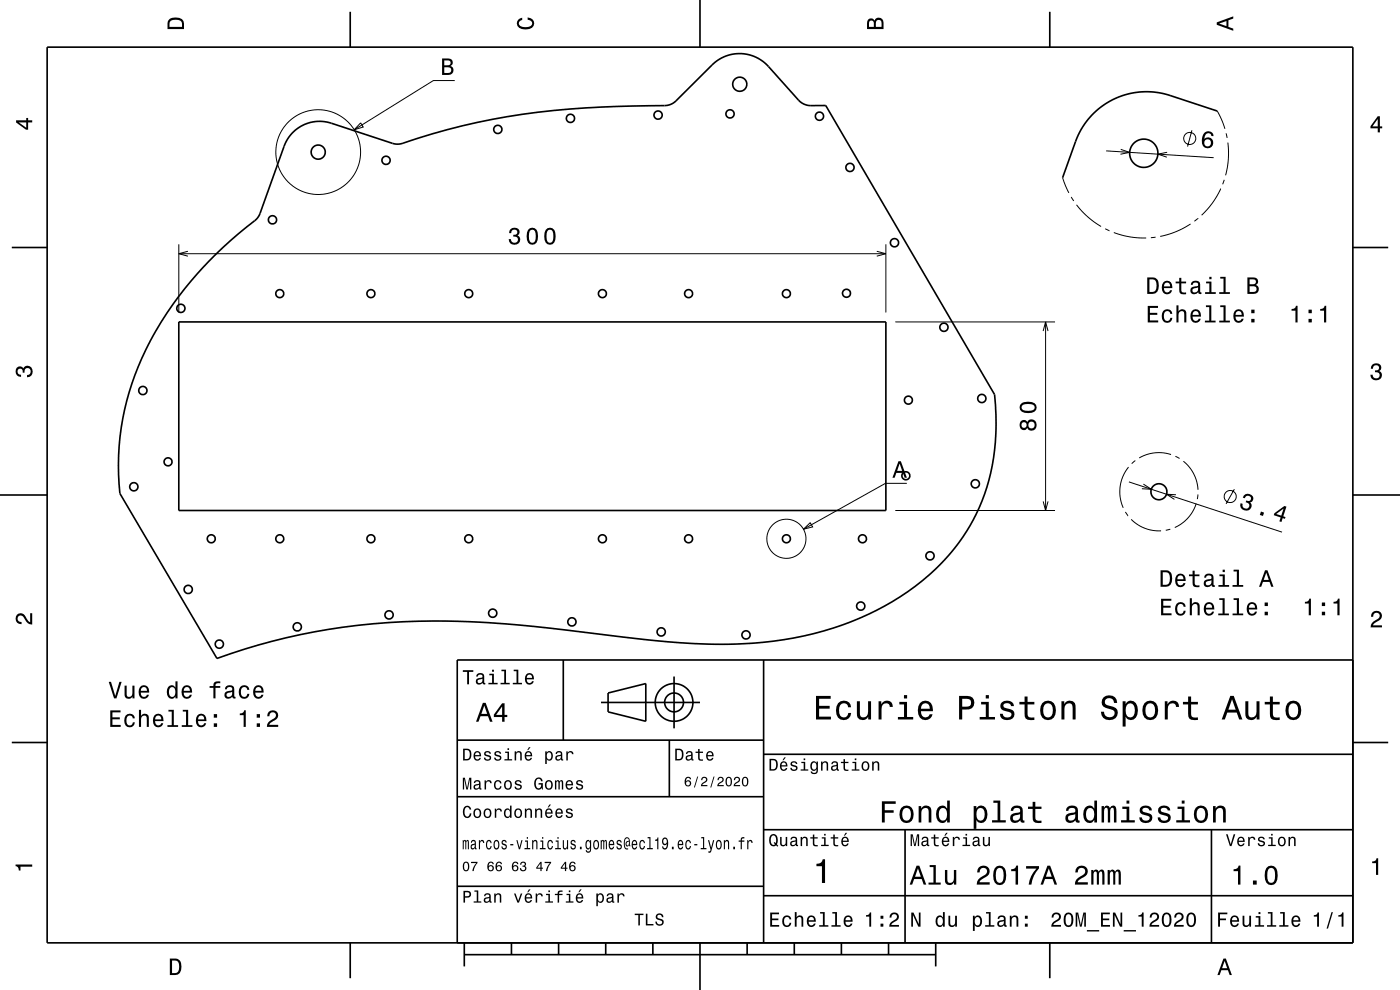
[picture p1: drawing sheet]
<svg xmlns="http://www.w3.org/2000/svg" width="297mm" height="210mm" viewBox="0 0 297 210" stroke-linecap="round" stroke-linejoin="round" font-family="sans-serif">
<g fill="none" stroke="#000" stroke-width=".21">
<path d="M96.5 17.1h-4.6l-16.8 10.4M76.5 26.1l.6 .8-2 .6zM225.4 37.7l1.4 3.2M234.7 32l22.8 1.4M237.8 31.7l1.8 .6-1.9 .4M247.6 32.3l-2 .4 1.9 .6M252.9 27.6l-1 3.5M258.2 23.6l.9 1.6 .8 2.1M259.7 38.1l-.3 1M260.1 28.3l.2 1M260.5 30.2l.1 3.5-.6 3.5M37.9 51.8v14.5"/>
<path d="M37.9 53.8h150M39.9 53.3l-2 .5 2 .5M186 53.3l1.9 .5-1.9 .5M187.9 51.8v14.5M227.2 41.8l.6 .8M228.4 43.4l2.5 2.8 2.7 1.8M234.5 48.5l.9 .5M236.3 49.3l3.6 1 3.3 .2M245.1 50.3l-.9 .1M252.6 47.5l-3.1 1.6-3.4 1M254.2 46.3l-.8 .6M259 40l-1.8 3-2.3 2.6"/>
<path d="M189.9 68.3h33.9M221.3 70.2l.5-1.9 .5 1.9M221.8 68.3v40M239.4 99.1a8.3 8.3 0 0 0-1.1 8.6M240.8 97.7l-.7 .7M248.4 96.4a8.3 8.3 0 0 0-6.7 .7M249.4 96.8l.8 .5M251.1 97.8a8.3 8.3 0 0 1 3 6.1M170.5 112.3l1.4-1.4 .5 .9zM189.9 108.3h33.9M192.4 102.5h-4.6l-17.3 9.8M221.3 106.4l.5 1.9 .5-1.9"/>
<path d="M238.7 108.6l.6 .8M239.5 102.2l32.5 10.7M240 110.2a8.3 8.3 0 0 0 6.3 2.4M242.6 102.7l1.6 1.1-2-.1M248.3 112.3l-1 .2M249.5 105l-2-.2 1.6 1.1M253.8 106.8a8.3 8.3 0 0 1-4.6 5.1M254.1 104.9l-.1 1M261.9 103.8l-1.8 3.1"/>
<circle cx="67.5" cy="32.3" r="9"/>
<circle cx="252.4" cy="29.4" r="1.28"/>
<circle cx="166.8" cy="114.3" r="4.1"/>
<circle cx="261" cy="105.3" r="1.28"/>
</g>
<g fill="none" stroke="#000" stroke-width=".35">
<path d="M10 10h277v190h-277zM74.3 2.5v7.5M148.5 0v10M222.7 2.5v7.5M62.2 28a8 8 0 0 1 8.1-1.9l12.9 4.3 1.5 .2a149.7 149.7 0 0 1 46.1-8l10.4-.2 1.2-.3 1-.7 7.7-7.6a8.2 8.2 0 0 1 11.9 .3l6.4 7.1a4.5 4.5 0 0 0 4.1 1.2h1.7l35.8 61.3a44.5 44.5 0 0 1-5.9 29 48.3 48.3 0 0 1-22.3 18.3 76.9 76.9 0 0 1-35.6 5.5l-10.7-.9a500.7 500.7 0 0 0-34.9-3.6 138.1 138.1 0 0 0-55.6 7.7l-20.6-35a57.5 57.5 0 0 1 11.3-40.1 88.1 88.1 0 0 1 17.9-18.3l.6-1.1 5.2-14.5 .7-1.3zM258.2 23.6l-10.2-3.4-2.7-.6-2-.1-2.2 .1-2 .4-2.1 .7-2 1-1.9 1.3-1.4 1.4-1.6 1.9-1.6 2.9-3.1 8.5M2.5 52.5h7.5M287 52.5h7.5M37.9 68.3h150v40h-150zM0 105h10M287 105h10M119.5 140v17"/>
<path d="M162 140v60M287 140h-190v60M2.5 157.5h7.5M97 157h65M127.5 149h21M129 147l8-2v8l-8-2zM142 157v12M143 143.5v11M287 157.5h7.5M97 169h65M162 176h125M162 160h125"/>
<path d="M192 176v24M257 176v24M97 188h65M162 190h125M74.3 200v7.5M98.5 202.5h100M98.5 200v5M108.5 200v2.5M118.5 200v2.5M128.5 200v2.5M138.5 200v2.5M148.5 200v10"/>
<path d="M158.5 200v2.5M168.5 200v2.5M178.5 200v2.5M188.5 200v2.5M198.5 200v5M222.7 200v7.5"/>
<circle cx="156.9" cy="17.9" r="1.5"/>
<circle cx="67.5" cy="32.3" r="1.5"/>
<circle cx="81.9" cy="34" r=".87"/>
<circle cx="105.6" cy="27.4" r=".88"/>
<circle cx="121" cy="25.1" r=".88"/>
<circle cx="139.6" cy="24.4" r=".88"/>
<circle cx="154.9" cy="24.2" r=".88"/>
<circle cx="173.8" cy="24.6" r=".88"/>
<circle cx="180.3" cy="35.5" r=".88"/>
<circle cx="242.6" cy="32.5" r="3"/>
<circle cx="57.8" cy="46.6" r=".88"/>
<circle cx="189.8" cy="51.5" r=".88"/>
<circle cx="38.4" cy="65.4" r=".87"/>
<circle cx="59.4" cy="62.3" r=".85"/>
<circle cx="78.7" cy="62.3" r=".85"/>
<circle cx="99.4" cy="62.3" r=".85"/>
<circle cx="127.8" cy="62.3" r=".85"/>
<circle cx="146.1" cy="62.3" r=".85"/>
<circle cx="166.8" cy="62.3" r=".85"/>
<circle cx="179.6" cy="62.2" r=".85"/>
<circle cx="200.2" cy="69.4" r=".88"/>
<circle cx="30.3" cy="82.8" r=".88"/>
<circle cx="35.7" cy="98" r=".85"/>
<circle cx="192.7" cy="84.9" r=".85"/>
<circle cx="208.3" cy="84.5" r=".88"/>
<circle cx="28.4" cy="103.3" r=".88"/>
<circle cx="44.8" cy="114.3" r=".85"/>
<circle cx="59.4" cy="114.3" r=".85"/>
<circle cx="78.7" cy="114.3" r=".85"/>
<circle cx="99.4" cy="114.3" r=".85"/>
<circle cx="127.8" cy="114.3" r=".85"/>
<circle cx="146.1" cy="114.3" r=".85"/>
<circle cx="166.8" cy="114.3" r=".85"/>
<circle cx="183" cy="114.3" r=".85"/>
<circle cx="192.2" cy="100.9" r=".85"/>
<circle cx="197.3" cy="117.9" r=".88"/>
<circle cx="206.9" cy="102.6" r=".87"/>
<circle cx="245.9" cy="104.3" r="1.7"/>
<circle cx="39.9" cy="125" r=".88"/>
<circle cx="46.5" cy="136.6" r=".87"/>
<circle cx="63.1" cy="133" r=".88"/>
<circle cx="82.5" cy="130.4" r=".88"/>
<circle cx="104.5" cy="130.1" r=".88"/>
<circle cx="121.3" cy="131.9" r=".87"/>
<circle cx="140.3" cy="134" r=".87"/>
<circle cx="158.3" cy="134.7" r=".87"/>
<circle cx="182.6" cy="128.6" r=".87"/>
<circle cx="143" cy="149" r="2"/>
<circle cx="143" cy="149" r="4"/>
</g>
<g fill="#000">
<path d="M36 4a2.18 2.18 0 0 0-.5 2.2h3.5v-1.2a1.43 1.43 0 0 0-1.7-1.3zM36.3 4.4a2.15 2.15 0 0 1 2.2 .3l.1 1h-2.6v-1z" fill-rule="evenodd"/>
<path d="M93.8 12.4v3.5h1.3a.98 .98 0 0 0 1.1-.7 .98 .98 0 0 0-.6-1.2 .86 .86 0 0 0 .4-1 .86 .86 0 0 0-1-.6zM94.3 12.8h.7a.53 .53 0 0 1 .6 .6 .53 .53 0 0 1-.7 .5h-.6zM94.3 14.3h.7a.61 .61 0 0 1 .7 .5 .61 .61 0 0 1-.7 .7h-.7z" fill-rule="evenodd"/>
<path d="M109.9 4.2l.9-.4v.4a.7 .7 0 0 0-.7 .5 .7 .7 0 0 0 .3 .8 1.7 1.7 0 0 0 2.5-.5 .9 .9 0 0 0-1-.8v-.5a1.24 1.24 0 0 1 1.4 1.1 1.24 1.24 0 0 1-1 1.4 2.22 2.22 0 0 1-2.5-.7l-.2-.5z" fill-rule="evenodd"/>
<path d="M184.2 4.2l-.3 .7v1.3h3.5v-1.3a.98 .98 0 0 0-.7-1.1 .98 .98 0 0 0-1.2 .6 .84 .84 0 0 0-1.3-.2zM184.5 4.5a.54 .54 0 0 1 .6-.1 .54 .54 0 0 1 .3 .6v.7h-1zM185.9 4.4a.62 .62 0 0 1 .8-.1 .62 .62 0 0 1 .3 .6v.8h-1.2z" fill-rule="evenodd"/>
<path d="M258.1 4.7v.6l3.5 1.2v-.4l-1-.4v-1.4l1-.4v-.4zM258.6 5l1.6-.5v1z" fill-rule="evenodd"/>
<path d="M3.4 25.5v.5l2.1 1.5h.5v-1.5h.8v-.5h-.8v-.5h-.4v.5zM4 26h1.6v1.1z" fill-rule="evenodd"/>
<path d="M255.6 28.1l-.5 .8a1.75 1.75 0 0 0 1 2.6 1.15 1.15 0 0 0 1.3-1.5 1.15 1.15 0 0 0-1.9-.5 1.02 1.02 0 0 1 .9-1.2 .58 .58 0 0 1 .6 .6h.4a1.11 1.11 0 0 0-.6-1 1.11 1.11 0 0 0-1.2 .2zM255.4 30.3a.75 .75 0 0 1 1.5 0 .75 .75 0 0 1-1.5 0z" fill-rule="evenodd"/>
<path d="M292.3 24.7l-1.6 2.1v.4h1.6v.9h.4v-.9h.5v-.4h-.5v-2.1zM292.3 25.2v1.6h-1.1z" fill-rule="evenodd"/>
<path d="M108.3 48.6l-.3 .9h.5a.62 .62 0 0 1 .3-.8 .62 .62 0 0 1 .8 .3 .62 .62 0 0 1-.2 .8h-.5v.4a.72 .72 0 0 1 .9 .4 .72 .72 0 0 1-.5 1 .72 .72 0 0 1-.9-.5v-.4h-.5a1.18 1.18 0 0 0 1.5 1.2 1.18 1.18 0 0 0 .6-1.8l-.2-.2a.9 .9 0 0 0 .4-1.1 .9 .9 0 0 0-1.1-.5zM112 48.8a2.68 2.68 0 0 0 .4 3 1.14 1.14 0 0 0 1.7-.9 2.31 2.31 0 0 0-.7-2.5l-.5-.1-.5 .1zM112.6 48.8h.7a2.38 2.38 0 0 1 0 2.6h-.7a2.38 2.38 0 0 1 0-2.6zM115.8 48.8a2.68 2.68 0 0 0 .3 3 1.14 1.14 0 0 0 1.7-.9 2.31 2.31 0 0 0-.6-2.5l-.5-.1-.6 .1zM116.3 48.8h.7a2.38 2.38 0 0 1 0 2.6h-.7a2.38 2.38 0 0 1 0-2.6z" fill-rule="evenodd"/>
<path d="M243.4 58.8v3.5h1.1a1.42 1.42 0 0 0 1.3-1.7 1.38 1.38 0 0 0-1.3-1.8zM243.8 59.3h1.1a1.89 1.89 0 0 1 0 2.5l-1.1 .1zM246.8 59.9a1.54 1.54 0 0 0 .8 2.5 1.05 1.05 0 0 0 1.1-.8h-.5l-.2 .3-.4 .1a.76 .76 0 0 1-.7-.9h1.8a1.16 1.16 0 0 0-.5-1.3 1.16 1.16 0 0 0-1.4 .1zM247.1 60.1a.66 .66 0 0 1 .8-.1 .66 .66 0 0 1 .3 .7h-1.3zM250.2 58.9v.8h-.8v.4h.8v1.8a1.04 1.04 0 0 0 1.4 .5v-.4a.68 .68 0 0 1-1-.3v-1.6h1v-.4h-1v-.8zM252.9 59.8l-.3 .6h.4a.55 .55 0 0 1 .7-.5 .55 .55 0 0 1 .4 .8h-.2a1 1 0 0 0-1.1 .2 1 1 0 0 0-.2 1.1 .94 .94 0 0 0 1.6 0l.1 .3 .6 .1v-.4h-.3v-1.6a1.02 1.02 0 0 0-1.7-.6zM253.1 61.3l1.1-.3a.77 .77 0 0 1-.2 .8 .77 .77 0 0 1-.9 .1zM255.9 59.7v.4h.7v1.9h-1v.3h2.3v-.3h-.9v-2.3zM256.5 58.7v.5h.5v-.5zM258.9 58.7v.4h.7v2.9h-1v.3h2.3v-.3h-.9v-3.3zM264.6 58.8v3.5h1.3a.98 .98 0 0 0 1.1-.7 .98 .98 0 0 0-.6-1.1 .86 .86 0 0 0 .5-1.1 .86 .86 0 0 0-1-.6zM265.1 59.3h.7a.53 .53 0 0 1 .6 .5 .53 .53 0 0 1-.6 .5h-.7zM265.1 60.7h.7a.61 .61 0 0 1 .8 .6 .61 .61 0 0 1-.7 .6h-.8z" fill-rule="evenodd"/>
<path d="M243.5 64.9v3.5h2.2v-.4h-1.8v-1.2h1.6v-.4h-1.6v-1.1h1.8v-.4zM246.8 66a1.53 1.53 0 0 0 .8 2.5 1.06 1.06 0 0 0 1.1-1.1h-.4a.67 .67 0 0 1-.7 .7 .67 .67 0 0 1-.7-.6 1.11 1.11 0 0 1 .7-1.5 .6 .6 0 0 1 .7 .6h.4a1.09 1.09 0 0 0-.8-1 1.09 1.09 0 0 0-1.1 .4zM249.6 64.8v3.6h.4v-1.6a.64 .64 0 0 1 .4-.7 .64 .64 0 0 1 .8 .3v2h.5v-1.8a.88 .88 0 0 0-.6-1 .88 .88 0 0 0-1.1 .5v-1.3zM252.8 66a1.54 1.54 0 0 0 .8 2.5 1.06 1.06 0 0 0 1.1-.9h-.4l-.2 .4-.4 .1a.76 .76 0 0 1-.7-.9h1.8a1.16 1.16 0 0 0-.5-1.4 1.16 1.16 0 0 0-1.5 .2zM253.2 66.2a.66 .66 0 0 1 .8-.1 .66 .66 0 0 1 .3 .7h-1.3zM255.8 64.8v.3h.7v2.9h-.9v.4h2.3v-.4h-.9v-3.2zM258.9 64.8v.3h.7v2.9h-1v.4h2.3v-.4h-.9v-3.2zM261.9 66a1.54 1.54 0 0 0 .8 2.5 1.05 1.05 0 0 0 1.1-.9h-.4l-.2 .4-.4 .1a.76 .76 0 0 1-.7-.9h1.8a1.16 1.16 0 0 0-.5-1.4 1.16 1.16 0 0 0-1.5 .2zM262.3 66.2a.66 .66 0 0 1 .8-.1 .66 .66 0 0 1 .3 .7h-1.3zM265.4 67.6v.8h.7v-.8zM265.4 65.7v.7h.7v-.7z" fill-rule="evenodd"/>
<path d="M274 65.5v.4h.8v2.5h.5v-3.5h-.4a.78 .78 0 0 1-.9 .6zM277.6 67.6v.8h.7v-.8zM277.6 65.7v.7h.7v-.7zM280.1 65.5v.4h.8v2.5h.4v-3.5h-.3a.77 .77 0 0 1-.9 .6z" fill-rule="evenodd"/>
<path d="M291.1 77.4a1.08 1.08 0 0 1 1.4-.2 1.08 1.08 0 0 1 .4 1.2l-.3 .3a1.06 1.06 0 0 1 .5 1.3 1.06 1.06 0 0 1-1.2 .7 1.1 1.1 0 0 1-1.2-1.2h.5a.71 .71 0 0 0 1 .8 .71 .71 0 0 0 .1-1.3h-.6v-.4a.61 .61 0 0 0 .8-.3 .61 .61 0 0 0-.2-.8 .61 .61 0 0 0-.9 .2l-.1 .5h-.5z" fill-rule="evenodd"/>
<path d="M3.6 78a.86 .86 0 0 1 1.4 .2 1.06 1.06 0 0 1 1.2-.6 1.06 1.06 0 0 1 .7 1.2 1.1 1.1 0 0 1-1.2 1.2v-.4a.71 .71 0 0 0 .8-1 .71 .71 0 0 0-1.3-.1v.6h-.4a.61 .61 0 0 0-.3-.8 .61 .61 0 0 0-.8 .2 .61 .61 0 0 0 .2 .8l.6 .2v.4a1.15 1.15 0 0 1-1.2-.6 1.15 1.15 0 0 1 .3-1.3z" fill-rule="evenodd"/>
<path d="M216.5 89.4a1.05 1.05 0 0 0-.2 1.3 1.05 1.05 0 0 0 1.3 .4l.3-.3a1.11 1.11 0 0 0 1.6 .4 1.11 1.11 0 0 0 .3-1.6 1.03 1.03 0 0 0-.9-.6 1.03 1.03 0 0 0-1 .5l-.1-.2a.84 .84 0 0 0-1.3 .1zM218.1 90.2a.75 .75 0 0 1 1.5 0 .75 .75 0 0 1-1.5 0zM216.7 90.2a.6 .6 0 0 1 1.2 0 .6 .6 0 0 1-1.2 0zM216.8 85.5a1.13 1.13 0 0 0-.5 1.2 1.13 1.13 0 0 0 1 .9 2.28 2.28 0 0 0 2.5-.7 1.14 1.14 0 0 0-.9-1.6 2.86 2.86 0 0 0-2.1 .2zM216.8 86.1a2.37 2.37 0 0 1 2.6 0v.7a2.38 2.38 0 0 1-2.6 0z" fill-rule="evenodd"/>
<path d="M190.6 97.8l-1.3 3.5h.5l.4-1h1.4l.3 1h.5l-1.3-3.5zM190.9 98.3l.5 1.6h-1.1z" fill-rule="evenodd"/>
<path d="M263.9 105.1l-.2 .5 .4 .1a.62 .62 0 0 1 .5-.6 .62 .62 0 0 1 .7 .5 .62 .62 0 0 1-.4 .7l-.5-.1-.1 .3a.72 .72 0 0 1 .7 .8 .72 .72 0 0 1-.7 .7 .72 .72 0 0 1-.7-.8v-.3l-.4-.2a1.18 1.18 0 0 0 1.1 1.6 1.18 1.18 0 0 0 1.1-1.5l-.2-.2a.9 .9 0 0 0 .7-1 .9 .9 0 0 0-.8-.8h-.9zM267.5 108.5l-.2 .7 .6 .2 .3-.7zM270.4 108.9l-.2 .4 1.5 .5-.3 .8 .4 .1 .3-.8 .5 .2 .1-.4-.5-.2 .7-2-.4-.2zM270.7 109l1.6-1.1-.5 1.5z" fill-rule="evenodd"/>
<path d="M3.6 130.4a1.22 1.22 0 0 1 2 .7l.4 .6 .4 .3v-1.9h.4v2.4a1.8 1.8 0 0 1-1.7-1.4 .71 .71 0 0 0-.9-.5 .71 .71 0 0 0-.5 .8 .71 .71 0 0 0 .9 .5v.5a1.18 1.18 0 0 1-1.2-.7 1.18 1.18 0 0 1 .2-1.3z" fill-rule="evenodd"/>
<path d="M246.3 127v3.5h2.2v-.4h-1.7v-1.2h1.5v-.4h-1.5v-1.1h1.7v-.4zM249.6 128.1a1.53 1.53 0 0 0 .8 2.5 1.06 1.06 0 0 0 1.1-1.1h-.4a.67 .67 0 0 1-.6 .7 .67 .67 0 0 1-.7-.6 1.11 1.11 0 0 1 .6-1.5 .6 .6 0 0 1 .7 .6h.4a1.09 1.09 0 0 0-.7-1 1.09 1.09 0 0 0-1.2 .4zM252.4 126.9v3.6h.4v-1.5a.63 .63 0 0 1 .4-.8 .63 .63 0 0 1 .8 .3l.1 2h.4v-1.8a.88 .88 0 0 0-.6-.9 .88 .88 0 0 0-1.1 .4v-1.3zM255.7 128.1a1.54 1.54 0 0 0 .8 2.5 1.06 1.06 0 0 0 1.1-.9h-.5l-.2 .4-.4 .1a.76 .76 0 0 1-.7-.9h1.8a1.16 1.16 0 0 0-.5-1.4 1.16 1.16 0 0 0-1.4 .2zM256 128.3a.66 .66 0 0 1 .8-.1 .66 .66 0 0 1 .3 .7h-1.3zM258.7 126.9v.4h.7v2.8h-1v.4h2.3v-.4h-.9v-3.2zM261.7 126.9v.4h.7v2.8h-.9v.4h2.2v-.4h-.9v-3.2zM264.8 128.1a1.54 1.54 0 0 0 .8 2.5 1.06 1.06 0 0 0 1.1-.9h-.5l-.2 .4-.4 .1a.76 .76 0 0 1-.7-.9h1.8a1.16 1.16 0 0 0-.5-1.4 1.16 1.16 0 0 0-1.4 .2zM265.1 128.3a.66 .66 0 0 1 .8-.1 .66 .66 0 0 1 .4 .7h-1.4zM268.3 129.8v.7h.7v-.7zM268.3 127.8v.8h.7v-.8z" fill-rule="evenodd"/>
<path d="M246.2 121v3.5h1.2a1.42 1.42 0 0 0 1.3-1.8 1.38 1.38 0 0 0-1.3-1.7zM246.7 121.4l1 .1a1.89 1.89 0 0 1 0 2.5l-1 .1zM249.6 122.1a1.54 1.54 0 0 0 .8 2.5 1.06 1.06 0 0 0 1.1-.9h-.5l-.2 .3-.3 .2a.76 .76 0 0 1-.7-1h1.7a1.16 1.16 0 0 0-.5-1.3 1.16 1.16 0 0 0-1.4 .2zM249.9 122.3a.66 .66 0 0 1 .8-.2 .66 .66 0 0 1 .4 .8h-1.3zM253 121.1v.8h-.8v.3h.8v1.8a1.05 1.05 0 0 0 1.5 .5v-.3a.68 .68 0 0 1-1-.4l-.1-1.6h1.1v-.3h-1.1v-.8zM255.7 121.9l-.2 .6h.4a.55 .55 0 0 1 .6-.5 .55 .55 0 0 1 .4 .8h-.2a.98 .98 0 0 0-1.1 .4 .98 .98 0 0 0 0 1.1 1.06 1.06 0 0 0 1.4-.2l.1 .3 .6 .1v-.4h-.2l-.1-.2v-1.4a1.02 1.02 0 0 0-1.7-.6zM255.9 123.4l1.1-.3a.77 .77 0 0 1-.2 .9 .77 .77 0 0 1-.9 .1l-.1-.4zM258.7 121.9v.3h.7v1.9h-.9v.4h2.2v-.4h-.9v-2.2zM259.4 120.8v.6h.4v-.6zM261.7 120.8v.4h.7v2.9h-.9v.4h2.2v-.4h-.9v-3.3zM268.4 121l-1.3 3.5h.5l.3-1.1h1.4l.4 1.1h.5l-1.3-3.5zM268.6 121.5l.6 1.5h-1.1z" fill-rule="evenodd"/>
<path d="M276.8 127.7v.3h.8v2.5h.5v-3.5h-.3a.77 .77 0 0 1-1 .7zM280.4 129.8v.7h.7v-.7zM280.4 127.8v.8h.7v-.8zM282.9 127.7v.3h.8v2.5h.5v-3.5h-.4a.77 .77 0 0 1-.9 .7z" fill-rule="evenodd"/>
<path d="M291.2 129.9a1.18 1.18 0 0 1 1.9 .3 1.18 1.18 0 0 1-1 1.7l-.5 .3-.3 .5h1.9v.4h-2.4a1.8 1.8 0 0 1 1.4-1.8 .71 .71 0 0 0 .5-.8 .71 .71 0 0 0-.9-.5 .71 .71 0 0 0-.5 .8h-.4z" fill-rule="evenodd"/>
<path d="M23.4 150.7v3.5h2.2v-.4h-1.7v-1.2h1.5v-.4h-1.5v-1.1h1.7v-.4zM26.7 151.8a1.53 1.53 0 0 0 .8 2.5 1.06 1.06 0 0 0 1.1-1.1h-.4a.67 .67 0 0 1-.6 .7 .67 .67 0 0 1-.7-.6 1.12 1.12 0 0 1 .6-1.5 .6 .6 0 0 1 .7 .6h.4a1.09 1.09 0 0 0-.8-1 1.09 1.09 0 0 0-1.1 .4zM29.5 150.6v3.6h.4v-1.6a.63 .63 0 0 1 .4-.7 .63 .63 0 0 1 .8 .3v2h.5v-1.8a.88 .88 0 0 0-.6-1 .88 .88 0 0 0-1.1 .5v-1.3zM32.7 151.8a1.54 1.54 0 0 0 .8 2.5 1.06 1.06 0 0 0 1.1-.9h-.4l-.2 .4-.4 .1a.76 .76 0 0 1-.7-.9h1.8a1.16 1.16 0 0 0-.5-1.4 1.16 1.16 0 0 0-1.5 .2zM33.1 152a.66 .66 0 0 1 .8-.1 .66 .66 0 0 1 .3 .7h-1.3zM35.7 150.6v.3h.7v2.9h-.9v.4h2.3v-.4h-.9v-3.2zM38.8 150.6v.3h.7v2.9h-.9v.4h2.2v-.4h-.9v-3.2zM41.9 151.8a1.54 1.54 0 0 0 .8 2.5 1.06 1.06 0 0 0 1-.9h-.4l-.2 .4-.4 .1a.76 .76 0 0 1-.7-.9h1.8a1.16 1.16 0 0 0-.5-1.4 1.16 1.16 0 0 0-1.4 .2zM42.2 152a.66 .66 0 0 1 .8-.1 .66 .66 0 0 1 .3 .7h-1.3zM45.4 153.4v.8h.7v-.8zM45.4 151.5v.7h.7v-.7zM50.9 151.3v.4h.8v2.5h.4v-3.5h-.3a.77 .77 0 0 1-.9 .6zM54.5 153.4v.8h.7v-.8zM54.5 151.5v.7h.7v-.7zM57 151l-.3 .9h.5a.71 .71 0 0 1 .5-.8 .71 .71 0 0 1 .8 .5 .71 .71 0 0 1-.5 .9 1.8 1.8 0 0 0-1.4 1.7h2.4v-.4h-1.9a2.23 2.23 0 0 1 1.5-1.2 1.13 1.13 0 0 0 .1-1.7 1.13 1.13 0 0 0-1.7 .1z" fill-rule="evenodd"/>
<path d="M23.1 144.6l1.1 3.5h.5l1.1-3.5h-.5l-.8 3-1-3zM26.4 145.4v1.8a.89 .89 0 0 0 .6 1 .89 .89 0 0 0 1.1-.5v.4h.4v-2.7h-.4v1.6a.64 .64 0 0 1-.4 .8 .64 .64 0 0 1-.8-.3v-2.1zM29.7 145.7a1.54 1.54 0 0 0 .8 2.5 1.05 1.05 0 0 0 1.1-.8h-.4l-.3 .3-.3 .1a.76 .76 0 0 1-.7-.9h1.7a1.16 1.16 0 0 0-.4-1.4 1.16 1.16 0 0 0-1.5 .2zM30.1 145.9a.66 .66 0 0 1 .8-.1 .66 .66 0 0 1 .3 .7h-1.3zM35.7 145.7a1.57 1.57 0 0 0 .7 2.5l.5-.1 .3-.4v.4h.5v-3.6h-.5v1.3a.89 .89 0 0 0-1.5-.1zM36 146a.62 .62 0 0 1 .7-.2 .62 .62 0 0 1 .5 .5 1.12 1.12 0 0 1-.7 1.5 1.19 1.19 0 0 1-.5-1.8zM38.8 145.7a1.54 1.54 0 0 0 .8 2.5 1.06 1.06 0 0 0 1.1-.8h-.4l-.3 .3-.3 .1a.76 .76 0 0 1-.7-.9h1.7a1.16 1.16 0 0 0-.4-1.4 1.16 1.16 0 0 0-1.5 .2zM39.2 145.9a.66 .66 0 0 1 .8-.1 .66 .66 0 0 1 .3 .7h-1.3zM44.5 145.5v.4h.8v2.2h.4v-2.2h1v-.4h-1a.5 .5 0 0 1 .6-.6h.4v-.4a1.04 1.04 0 0 0-1.4 .8v.2zM48 145.6l-.3 .6h.4a.55 .55 0 0 1 .7-.5 .55 .55 0 0 1 .4 .8h-.2a1 1 0 0 0-1.1 .2 1 1 0 0 0-.2 1.1 .93 .93 0 0 0 1.6 0l.1 .3 .6 .1v-.4h-.3v-1.6a1.02 1.02 0 0 0-1.7-.6zM48.2 147.1l1.1-.3a.77 .77 0 0 1-.2 .8 .77 .77 0 0 1-.9 .1l-.1-.3zM51 145.7a1.52 1.52 0 0 0 .8 2.5 1.06 1.06 0 0 0 1.1-1h-.4a.67 .67 0 0 1-.7 .7 .67 .67 0 0 1-.7-.7 1.11 1.11 0 0 1 .7-1.5 .6 .6 0 0 1 .7 .6h.4a1.09 1.09 0 0 0-.8-.9 1.09 1.09 0 0 0-1.1 .3zM54 145.7a1.54 1.54 0 0 0 .8 2.5 1.06 1.06 0 0 0 1.1-.8h-.5l-.2 .3-.4 .1a.76 .76 0 0 1-.6-.9h1.7a1.16 1.16 0 0 0-.5-1.4 1.16 1.16 0 0 0-1.4 .2zM54.3 145.9a.66 .66 0 0 1 .8-.1 .66 .66 0 0 1 .4 .7h-1.3z" fill-rule="evenodd"/>
<path d="M98.2 158.8v2.5h.9a1.37 1.37 0 0 0 .7-2.2 1.56 1.56 0 0 0-1.6-.3zM98.6 159.1a.98 .98 0 0 1 1.1 .7 .98 .98 0 0 1-.6 1.2h-.5zM100.7 159.6a1.04 1.04 0 0 0-.2 1.2 1.04 1.04 0 0 0 1 .5l.5-.5h-.3l-.4 .3a.54 .54 0 0 1-.5-.7h1.3a.83 .83 0 0 0-.4-.9 .83 .83 0 0 0-1 .1zM100.9 159.7l.2-.1a.47 .47 0 0 1 .5 .1 .47 .47 0 0 1 .1 .5h-.9zM102.9 159.5l-.2 .1a.69 .69 0 0 0 .9 .9l.2 .1a.43 .43 0 0 1-.4 .5 .43 .43 0 0 1-.4-.4h-.3a.74 .74 0 0 0 .9 .7 .74 .74 0 0 0 .5-1l-1-.4a.38 .38 0 0 1 .3-.5 .38 .38 0 0 1 .4 .4h.3a.78 .78 0 0 0-1.2-.4zM105.1 159.5l-.2 .1a.69 .69 0 0 0 .9 .9l.2 .1a.43 .43 0 0 1-.4 .5 .43 .43 0 0 1-.5-.4h-.3a.74 .74 0 0 0 .9 .7 .74 .74 0 0 0 .5-1l-.9-.4a.38 .38 0 0 1 .3-.5 .38 .38 0 0 1 .4 .4h.3a.77 .77 0 0 0-1.2-.4zM107.2 159.4v.3h.5v1.3h-.7v.3h1.6v-.3h-.6v-1.6zM107.7 158.7v.4h.3v-.4zM109.2 159.4v1.9h.3v-1.1a.45 .45 0 0 1 .4-.6 .45 .45 0 0 1 .5 .5v1.2h.3v-1.3a.63 .63 0 0 0-.5-.7 .63 .63 0 0 0-.7 .4v-.3zM112.2 158.5l-.4 .6h.3l.5-.6zM111.5 159.6a1.04 1.04 0 0 0-.2 1.2 1.04 1.04 0 0 0 1.1 .5l.5-.5h-.3l-.5 .3a.54 .54 0 0 1-.5-.7h1.3a.83 .83 0 0 0-.4-.9 .83 .83 0 0 0-1 .1zM111.8 159.7l.1-.1a.48 .48 0 0 1 .5 .1 .48 .48 0 0 1 .2 .5h-1zM115.7 159.4v2.7h.3v-1.1a.66 .66 0 0 0 .7 .4 .66 .66 0 0 0 .5-.6 .91 .91 0 0 0 0-1.1 .91 .91 0 0 0-1-.3l-.2 .3v-.3zM116.1 159.8a.45 .45 0 0 1 .5-.2 .45 .45 0 0 1 .3 .4 .65 .65 0 0 1 .1 .8 .65 .65 0 0 1-.7 .2 .98 .98 0 0 1-.2-1.2zM118.1 159.5l-.2 .4h.3a.39 .39 0 0 1 .4-.3 .39 .39 0 0 1 .3 .5h-.1a.65 .65 0 0 0-1 .4 .65 .65 0 0 0 .6 .9l.6-.3 .1 .2h.4v-.2l-.2-.1v-1.1a.72 .72 0 0 0-.5-.6 .72 .72 0 0 0-.7 .2zM118.2 160.6l.8-.3a.55 .55 0 0 1-.2 .7 .55 .55 0 0 1-.6 0zM120.1 159.4v1.9h.4v-1.1a.47 .47 0 0 1 .2-.6 .47 .47 0 0 1 .6 .2v.2h.4a.64 .64 0 0 0-.5-.7 .64 .64 0 0 0-.8 .4v-.3z" fill-rule="evenodd"/>
<path d="M98.2 142.2v.3h.9v2.7h.4v-2.7h.9v-.3zM101.3 143l-.3 .5h.4a.47 .47 0 0 1 .5-.4 .47 .47 0 0 1 .4 .6l-.2 .1a.84 .84 0 0 0-1 .2 .84 .84 0 0 0 0 1.1 .9 .9 0 0 0 1.3-.2l.1 .2 .5 .1v-.3l-.3-.1v-1.3a.87 .87 0 0 0-1.4-.5zM101.4 144.3l.9-.3a.66 .66 0 0 1-.1 .7 .66 .66 0 0 1-.8 .1zM103.8 142.9v.3h.6v1.6h-.8v.4h2v-.4h-.8v-1.9zM104.4 142.1v.4h.4v-.4zM106.4 142.1v.3h.6v2.4h-.8v.4h1.9v-.4h-.7v-2.7zM109 142.1v.3h.6v2.4h-.8v.4h1.9v-.4h-.7v-2.7zM111.6 143.1a1.32 1.32 0 0 0 .7 2.1 .9 .9 0 0 0 .9-.7h-.3l-.2 .3-.4 .1a.65 .65 0 0 1-.6-.8h1.6a1 1 0 0 0-.4-1.2 1 1 0 0 0-1.3 .2zM111.9 143.3a.57 .57 0 0 1 .7-.1 .57 .57 0 0 1 .3 .6h-1.2z" fill-rule="evenodd"/>
<path d="M102.4 149.1l-1.4 4h.5l.4-1.2h1.6l.4 1.2h.6l-1.5-4zM102.7 149.7l.7 1.7h-1.3zM106.5 149.2l-1.7 2.4v.5h1.7v1h.5v-1h.6v-.5h-.6v-2.4zM106.5 149.9v1.7h-1.3z" fill-rule="evenodd"/>
<path d="M143.2 158.8v2.5h.9a1.37 1.37 0 0 0 .7-2.2 1.56 1.56 0 0 0-1.6-.3zM143.6 159.1a.98 .98 0 0 1 1.1 .7 .98 .98 0 0 1-.6 1.2h-.5zM145.7 159.5l-.2 .4h.3a.39 .39 0 0 1 .5-.3 .39 .39 0 0 1 .3 .5h-.2a.65 .65 0 0 0-.9 .4 .65 .65 0 0 0 .5 .9l.7-.3v.2h.4v-.2l-.1-.1-.1-1.1a.73 .73 0 0 0-.4-.6 .73 .73 0 0 0-.8 .2zM145.8 160.6l.8-.3a.55 .55 0 0 1-.1 .7 .55 .55 0 0 1-.7 0zM148.1 158.9v.5h-.5v.3h.5v1.3a.75 .75 0 0 0 1 .4v-.3a.48 .48 0 0 1-.7-.3v-1.1h.7v-.3h-.7v-.5zM150 159.6a1.04 1.04 0 0 0-.2 1.2 1.04 1.04 0 0 0 1.1 .5l.5-.5h-.4l-.4 .3a.54 .54 0 0 1-.5-.7h1.3a.83 .83 0 0 0-.4-.9 .83 .83 0 0 0-1 .1zM150.3 159.7l.1-.1a.48 .48 0 0 1 .5 .1 .48 .48 0 0 1 .2 .5h-1z" fill-rule="evenodd"/>
<path d="M173.1 147.6v5h3.2v-.6h-2.5v-1.7h2.2v-.6h-2.2v-1.5h2.4v-.6zM177.8 149.2a2.59 2.59 0 0 0 .5 3.4 1.58 1.58 0 0 0 2.3-1.4h-.6a.95 .95 0 0 1-.9 1 .95 .95 0 0 1-1-.9 1.59 1.59 0 0 1 .9-2.1 .85 .85 0 0 1 .9 .8h.7a1.56 1.56 0 0 0-1.1-1.3 1.56 1.56 0 0 0-1.7 .5zM181.8 148.8v2.5a1.27 1.27 0 0 0 .9 1.4 1.27 1.27 0 0 0 1.5-.7v.6h.6v-3.8h-.6v2.2a.92 .92 0 0 1-.6 1.1 .92 .92 0 0 1-1.2-.4v-2.9zM186.4 148.8v3.8h.6v-2.2a.95 .95 0 0 1 .5-1.1 .95 .95 0 0 1 1.2 .3l.1 .4h.6a1.28 1.28 0 0 0-1-1.4 1.28 1.28 0 0 0-1.4 .8v-.6zM190.8 148.9v.5h1v2.7h-1.3v.5h3.2v-.5h-1.3v-3.2zM191.8 147.4v.8h.6v-.8zM195.1 149.2a2.62 2.62 0 0 0 .5 3.4 1.57 1.57 0 0 0 2.2-1.1h-.6l-.3 .5-.5 .2a1.08 1.08 0 0 1-1-1.3h2.5a1.66 1.66 0 0 0-.7-2 1.66 1.66 0 0 0-2.1 .3zM195.6 149.5a.94 .94 0 0 1 1.2-.2 .94 .94 0 0 1 .5 1h-1.9zM203.5 147.6v5h.6v-2.1h.8a1.47 1.47 0 0 0 1.8-1.2 1.47 1.47 0 0 0-1.5-1.7zM204.1 148.2a1.6 1.6 0 0 1 1.8 .5 .86 .86 0 0 1 0 .9 .86 .86 0 0 1-.9 .3h-.9zM208.1 148.9v.5h1v2.7h-1.3v.5h3.3v-.5h-1.3v-3.2zM209.1 147.4v.8h.7v-.8zM212.6 148.9a1.08 1.08 0 0 0-.3 1.2 1.08 1.08 0 0 0 1 .7l1.1 .4a.57 .57 0 0 1 .2 .6 .57 .57 0 0 1-.5 .4 .96 .96 0 0 1-1.4-.8h-.6a1.6 1.6 0 0 0 1.3 1.4 1.6 1.6 0 0 0 1.7-.8 1.13 1.13 0 0 0-1-1.6l-1.1-.3-.2-.4a.87 .87 0 0 1 .9-.5 .87 .87 0 0 1 .8 .6h.6a1.41 1.41 0 0 0-2.1-1.1zM217.4 147.8v1.1h-1.1v.5h1.1v2.6l.2 .4 .4 .3h1.4v-.5a.97 .97 0 0 1-1.4-.5v-2.3h1.4v-.5h-1.4v-1.1zM221.1 149.2a2.56 2.56 0 0 0 .5 3.4 1.72 1.72 0 0 0 1.8-.2 1.72 1.72 0 0 0 .6-1.7 1.7 1.7 0 0 0-.9-1.9 1.7 1.7 0 0 0-2 .4zM221.6 149.6a.96 .96 0 0 1 1-.4 .96 .96 0 0 1 .7 .8 1.59 1.59 0 0 1-1 2.2 1.19 1.19 0 0 1-1-1.5zM225.2 148.8v3.8h.6v-2.2a.97 .97 0 0 1 .5-1.1 .97 .97 0 0 1 1.1 .2l.1 .7v2.4h.7v-2.5a1.27 1.27 0 0 0-.9-1.4 1.27 1.27 0 0 0-1.5 .6v-.5zM234.1 147.9a1.38 1.38 0 0 0-.3 1.5 1.38 1.38 0 0 0 1.3 .9 1.25 1.25 0 0 1 1.4 .9 1.15 1.15 0 0 1-1.3 .9 1.15 1.15 0 0 1-1-1.1h-.7a1.8 1.8 0 0 0 1.7 1.8 1.8 1.8 0 0 0 1.9-1.6 1.46 1.46 0 0 0-1.5-1.4l-.6-.2a.83 .83 0 0 1-.5-1.1 .83 .83 0 0 1 1.2-.3l.5 .5 .1 .4h.7a1.67 1.67 0 0 0-1-1.6 1.67 1.67 0 0 0-1.9 .4zM238.2 148.8v5.3h.6v-2.1a1.32 1.32 0 0 0 1.4 .7 1.32 1.32 0 0 0 1.1-1.1 2.43 2.43 0 0 0-.8-2.8 1.21 1.21 0 0 0-1.7 .5v-.5zM239.1 149.6a.9 .9 0 0 1 .9-.4 .9 .9 0 0 1 .7 .8 1.61 1.61 0 0 1-.9 2.2 1.18 1.18 0 0 1-1-1.5zM242.8 149.2a2.56 2.56 0 0 0 .5 3.4 1.72 1.72 0 0 0 1.8-.2 1.72 1.72 0 0 0 .6-1.7 1.7 1.7 0 0 0-.9-1.9 1.7 1.7 0 0 0-2 .4zM243.3 149.6a.96 .96 0 0 1 1-.4 .96 .96 0 0 1 .7 .8 1.59 1.59 0 0 1-1 2.2 1.19 1.19 0 0 1-1-1.5zM247.1 148.8v3.8h.6v-2.2a.95 .95 0 0 1 .5-1.1 .95 .95 0 0 1 1.2 .3l.1 .4h.6a1.28 1.28 0 0 0-1-1.4 1.28 1.28 0 0 0-1.4 .8v-.6zM252 147.8v1.1h-1v.5h1l.1 2.6 .2 .4 .4 .3h1.4v-.5a.97 .97 0 0 1-1.4-.5v-2.3h1.4v-.5h-1.4v-1.1zM261 147.6l-1.8 5h.6l.6-1.4h2l.5 1.4h.7l-1.9-5zM261.4 148.3l.7 2.2h-1.5zM264.2 148.8v2.5a1.27 1.27 0 0 0 .9 1.4 1.27 1.27 0 0 0 1.5-.7v.6h.6v-3.8h-.6v2.2a.92 .92 0 0 1-.6 1.1 .92 .92 0 0 1-1.1-.4l-.1-2.9zM269.4 147.8v1.1h-1.1v.5h1.1v2.6l.2 .4 .4 .3 .7 .1 .8-.1v-.5a.97 .97 0 0 1-1.4-.5l-.1-2.3h1.5v-.5h-1.5v-1.1zM273.1 149.2a2.56 2.56 0 0 0 .6 3.4 1.72 1.72 0 0 0 1.8-.2 1.72 1.72 0 0 0 .6-1.7 1.7 1.7 0 0 0-.9-1.9 1.7 1.7 0 0 0-2.1 .4zM273.6 149.6a.96 .96 0 0 1 1-.4 .96 .96 0 0 1 .7 .8 1.59 1.59 0 0 1-.9 2.2 1.19 1.19 0 0 1-1.1-1.5z" fill-rule="evenodd"/>
<path d="M98.2 165v2.5h.3v-2.3l.4 2.3h.3l.5-2.3v2.3h.3v-2.5h-.5l-.4 2.2-.5-2.2zM100.7 165.6l-.2 .5h.3a.39 .39 0 0 1 .5-.4 .39 .39 0 0 1 .3 .6h-.2a.65 .65 0 0 0-.9 .4 .65 .65 0 0 0 .5 .8l.7-.3v.2l.4 .1v-.3h-.1l-.1-1.1a.73 .73 0 0 0-.4-.6 .73 .73 0 0 0-.8 .1zM100.8 166.7l.8-.2a.55 .55 0 0 1-.1 .6 .55 .55 0 0 1-.7 .1zM102.8 165.5v2h.3v-1.1a.47 .47 0 0 1 .3-.6 .47 .47 0 0 1 .6 .2v.1h.3a.64 .64 0 0 0-.5-.6 .64 .64 0 0 0-.7 .4v-.4zM105 165.7a1.04 1.04 0 0 0-.2 1.2 1.04 1.04 0 0 0 1.1 .6l.4-.4 .1-.3h-.3l-.3 .4a.73 .73 0 0 1-.7-.7 .73 .73 0 0 1 .7-.7l.3 .4h.3a.78 .78 0 0 0-.6-.7 .78 .78 0 0 0-.8 .2zM107.1 165.7a1.04 1.04 0 0 0-.1 1.3 1.04 1.04 0 0 0 1.1 .5 1.04 1.04 0 0 0 .5-1.3 1.04 1.04 0 0 0-1.2-.7zM107.4 165.9a.48 .48 0 0 1 .5-.1 .48 .48 0 0 1 .3 .4 .66 .66 0 0 1 .1 .7 .66 .66 0 0 1-.8 .3 .97 .97 0 0 1-.1-1.3zM109.4 165.6l-.2 .2a.69 .69 0 0 0 .9 .9l.2 .1a.43 .43 0 0 1-.3 .5 .43 .43 0 0 1-.5-.4h-.3a.74 .74 0 0 0 .9 .7 .74 .74 0 0 0 .5-1.1l-1-.3a.38 .38 0 0 1 .3-.5 .38 .38 0 0 1 .4 .4l.4-.1a.78 .78 0 0 0-1.3-.4zM113.6 165.3a1.44 1.44 0 0 0 .6 2.2l.4-.1 .3-.3 .1 .4h.2v-1.4h-.9v.3h.5a.61 .61 0 0 1-.8 .8 1.45 1.45 0 0 1 0-1.9 .51 .51 0 0 1 .8 .4h.3a.85 .85 0 0 0-.6-.8 .85 .85 0 0 0-.9 .4zM115.8 165.7a1.04 1.04 0 0 0-.1 1.3 1.04 1.04 0 0 0 1.1 .5 1.04 1.04 0 0 0 .5-1.3 1.04 1.04 0 0 0-1.2-.7zM116 165.9a.48 .48 0 0 1 .6-.1 .48 .48 0 0 1 .3 .4 .66 .66 0 0 1 0 .7 .66 .66 0 0 1-.7 .3 .98 .98 0 0 1-.2-1.3zM117.7 165.5v2h.3v-1.3l.2-.4h.2l.1 .2v1.5h.2l.1-1.5 .2-.3 .2 .4v1.4h.3v-1.4a.49 .49 0 0 0-.4-.6l-.4 .2-.3-.2-.4 .2v-.2zM120.2 165.7a1.04 1.04 0 0 0-.2 1.2 1.04 1.04 0 0 0 1 .6l.5-.6h-.3l-.4 .4a.54 .54 0 0 1-.5-.7h1.3a.83 .83 0 0 0-.4-1 .83 .83 0 0 0-1 .1zM120.4 165.9l.2-.1a.48 .48 0 0 1 .5 .1 .48 .48 0 0 1 .1 .4h-.9zM122.4 165.6l-.1 .2a.68 .68 0 0 0 .8 .9l.2 .1a.43 .43 0 0 1-.3 .5 .43 .43 0 0 1-.5-.4h-.3a.74 .74 0 0 0 .9 .7 .74 .74 0 0 0 .5-1.1l-1-.3a.38 .38 0 0 1 .3-.5 .38 .38 0 0 1 .5 .4l.3-.1a.77 .77 0 0 0-1.3-.4z" fill-rule="evenodd"/>
<path d="M98.4 171.2a1.45 1.45 0 0 0 .7 2.3 .94 .94 0 0 0 .9-1h-.3a.59 .59 0 0 1-.8 .7 1.31 1.31 0 0 1 .2-2l.3 .1 .2 .4h.4a.85 .85 0 0 0-.6-.8 .85 .85 0 0 0-1 .3zM100.6 171.7a1.04 1.04 0 0 0-.1 1.3 1.04 1.04 0 0 0 1.1 .5 1.04 1.04 0 0 0 .5-1.3 1.04 1.04 0 0 0-1.2-.7zM100.9 171.9a.48 .48 0 0 1 .5-.1 .48 .48 0 0 1 .3 .4 .66 .66 0 0 1 0 .7 .66 .66 0 0 1-.7 .3 .98 .98 0 0 1-.1-1.3zM102.8 171.7a1.04 1.04 0 0 0-.2 1.3 1.04 1.04 0 0 0 1.2 .5 1.04 1.04 0 0 0 .5-1.3 1.04 1.04 0 0 0-1.2-.7zM103 171.9a.48 .48 0 0 1 .5-.1 .48 .48 0 0 1 .4 .4 .66 .66 0 0 1 0 .7 .66 .66 0 0 1-.7 .3 .97 .97 0 0 1-.2-1.3zM105 171.5v2h.3v-1.1a.47 .47 0 0 1 .2-.6 .47 .47 0 0 1 .6 .2l.1 .1h.3a.64 .64 0 0 0-.5-.6 .64 .64 0 0 0-.7 .4v-.4zM107.1 171.7a1.06 1.06 0 0 0-.2 1.2 1.06 1.06 0 0 0 .9 .6l.4-.3v.3h.3v-2.6h-.3v.9a.63 .63 0 0 0-1.1-.1zM107.4 171.9a.44 .44 0 0 1 .4-.1 .44 .44 0 0 1 .4 .4 .65 .65 0 0 1 0 .7 .65 .65 0 0 1-.7 .3l-.2-.4zM109.3 171.7a1.04 1.04 0 0 0-.1 1.3 1.04 1.04 0 0 0 1.1 .5 1.04 1.04 0 0 0 .5-1.3 1.04 1.04 0 0 0-1.2-.7zM109.5 171.9a.48 .48 0 0 1 .6-.1 .48 .48 0 0 1 .3 .4 .66 .66 0 0 1 0 .7 .66 .66 0 0 1-.7 .3 .98 .98 0 0 1-.2-1.3zM111.4 171.5v2h.3v-1.1a.45 .45 0 0 1 .3-.7 .45 .45 0 0 1 .5 .6v1.2h.4v-1.3a.63 .63 0 0 0-.5-.7 .63 .63 0 0 0-.7 .3v-.3zM113.5 171.5v2h.3v-1.1a.45 .45 0 0 1 .3-.6 .45 .45 0 0 1 .6 .2v1.5h.3v-1.3a.63 .63 0 0 0-.4-.7 .63 .63 0 0 0-.8 .3v-.3zM116.5 170.7l-.3 .6h.2l.5-.6zM115.9 171.7a1.04 1.04 0 0 0-.2 1.2 1.04 1.04 0 0 0 1 .6l.5-.6h-.3l-.4 .4a.54 .54 0 0 1-.5-.7h1.2a.83 .83 0 0 0-.3-1 .83 .83 0 0 0-1 .1zM116.1 171.9l.2-.1a.47 .47 0 0 1 .4 .1 .47 .47 0 0 1 .2 .4h-.9zM118 171.7a1.04 1.04 0 0 0-.2 1.2 1.04 1.04 0 0 0 1.1 .6l.5-.6h-.3l-.5 .4a.53 .53 0 0 1-.5-.7h1.3a.83 .83 0 0 0-.3-1 .83 .83 0 0 0-1.1 .1zM118.3 171.9l.1-.1a.47 .47 0 0 1 .5 .1 .47 .47 0 0 1 .2 .4h-1zM120.2 171.6l-.1 .2a.69 .69 0 0 0 .8 .9l.3 .1a.43 .43 0 0 1-.4 .5 .43 .43 0 0 1-.5-.4h-.3a.74 .74 0 0 0 .9 .7 .74 .74 0 0 0 .5-1.1l-1-.3a.38 .38 0 0 1 .3-.5 .38 .38 0 0 1 .5 .3h.3a.77 .77 0 0 0-1.3-.4z" fill-rule="evenodd"/>
<path d="M145.5 164.9a1.37 1.37 0 0 0 .1 1.9 .66 .66 0 0 0 .9-.2 .66 .66 0 0 0-.1-.9 .66 .66 0 0 0-.9 0 .59 .59 0 0 1 .5-.7l.4 .3h.2a.64 .64 0 0 0-.4-.5 .64 .64 0 0 0-.7 .1zM145.5 166.2a.45 .45 0 0 1 .9 0 .45 .45 0 0 1-.9 0zM147.9 164.7l-.7 2.3h.2l.7-2.3zM148.9 164.9l-.2 .6h.3a.4 .4 0 0 1 .3-.5 .4 .4 0 0 1 .5 .3 .4 .4 0 0 1-.3 .5l-.2 .1a.94 .94 0 0 0-.6 .9h1.4v-.3h-1.1l.5-.4a.67 .67 0 0 0 .5-1 .67 .67 0 0 0-1.1-.2zM151.4 164.7l-.7 2.3h.2l.7-2.3zM152.4 164.9l-.2 .6h.3a.4 .4 0 0 1 .3-.5 .4 .4 0 0 1 .5 .3 .4 .4 0 0 1-.3 .5l-.2 .1a.93 .93 0 0 0-.6 .9h1.3v-.3h-1l.4-.4a.67 .67 0 0 0 .6-1 .67 .67 0 0 0-1.1-.2zM154.1 165a1.16 1.16 0 0 0 .5 1.8 1.16 1.16 0 0 0 .5-1.8 .63 .63 0 0 0-1 0zM154.4 165.1l.2-.1a.98 .98 0 0 1 0 1.6l-.2-.1-.2-.3v-.7zM155.9 164.9l-.2 .6h.2a.4 .4 0 0 1 .3-.5 .4 .4 0 0 1 .5 .3 .4 .4 0 0 1-.3 .5l-.1 .1a.94 .94 0 0 0-.7 .9h1.4v-.3h-1.1l.5-.4a.67 .67 0 0 0 .5-1 .67 .67 0 0 0-1-.2zM157.6 165a1.15 1.15 0 0 0 .5 1.8 1.16 1.16 0 0 0 .5-1.8 .63 .63 0 0 0-1 0zM157.9 165.1l.2-.1a.98 .98 0 0 1 0 1.6l-.2-.1-.2-.3v-.7z" fill-rule="evenodd"/>
<path d="M163.2 161v2.5h.9a1.37 1.37 0 0 0 .7-2.2 1.58 1.58 0 0 0-1.6-.3zM163.6 161.3a.98 .98 0 0 1 1.1 .7 .98 .98 0 0 1-.6 1.2h-.5zM166.4 160.7l-.4 .6h.2l.5-.6zM165.7 161.7a1.04 1.04 0 0 0-.2 1.2 1.04 1.04 0 0 0 1 .6l.5-.6h-.3l-.4 .4a.54 .54 0 0 1-.5-.7h1.3a.83 .83 0 0 0-.4-1 .83 .83 0 0 0-1 .1zM165.9 161.9l.2-.1a.48 .48 0 0 1 .5 .1 .48 .48 0 0 1 .1 .4h-.9zM167.9 161.6l-.2 .2a.68 .68 0 0 0 .9 .9l.2 .1a.43 .43 0 0 1-.4 .5 .43 .43 0 0 1-.4-.4h-.3a.74 .74 0 0 0 .9 .7 .74 .74 0 0 0 .5-1.1l-1-.3a.38 .38 0 0 1 .3-.5 .38 .38 0 0 1 .4 .4l.3-.1a.78 .78 0 0 0-1.2-.4zM170 161.6v.3h.5v1.3h-.7v.3h1.7v-.3h-.7v-1.6zM170.5 160.9v.3h.3v-.3zM172.1 161.7a1.06 1.06 0 0 0-.2 1.2 1.06 1.06 0 0 0 .9 .6l.4-.3a.52 .52 0 0 1-.2 .7 .52 .52 0 0 1-.7-.3h-.3a.78 .78 0 0 0 .9 .6 .78 .78 0 0 0 .6-.8v-1.9h-.3v.4l-.2-.3a.64 .64 0 0 0-.9 .1zM172.4 161.9a.45 .45 0 0 1 .4-.1 .45 .45 0 0 1 .4 .4 .65 .65 0 0 1 0 .7 .65 .65 0 0 1-.7 .3l-.2-.4zM174.2 161.5v2h.3v-1.1a.45 .45 0 0 1 .3-.6 .45 .45 0 0 1 .5 .2l.1 1.5h.3v-1.3a.63 .63 0 0 0-.5-.7 .63 .63 0 0 0-.7 .3v-.3zM176.6 161.6l-.2 .5h.3a.39 .39 0 0 1 .4-.4 .39 .39 0 0 1 .3 .6h-.1a.65 .65 0 0 0-1 .4 .65 .65 0 0 0 .6 .8l.6-.3 .1 .2 .4 .1-.2-.4v-1a.73 .73 0 0 0-1.2-.5zM176.7 162.7l.8-.2a.55 .55 0 0 1-.2 .6 .55 .55 0 0 1-.6 .1zM178.9 161v.6h-.5v.3h.5l.1 1.3a.75 .75 0 0 0 1 .3v-.3a.48 .48 0 0 1-.7-.2v-1.1h.7v-.3h-.7v-.6zM180.8 161.6v.3h.5v1.3h-.6v.3h1.6v-.3h-.6v-1.6zM181.3 160.9v.3h.4v-.3zM183 161.7a1.04 1.04 0 0 0-.2 1.3 1.04 1.04 0 0 0 1.2 .5 1.04 1.04 0 0 0 .4-1.3 1.04 1.04 0 0 0-1.2-.7zM183.2 161.9a.48 .48 0 0 1 .5-.1 .48 .48 0 0 1 .4 .4 .66 .66 0 0 1 0 .7 .66 .66 0 0 1-.7 .3 .98 .98 0 0 1-.2-1.3zM185 161.5v2h.3v-1.1a.45 .45 0 0 1 .3-.6 .45 .45 0 0 1 .6 .2v1.5h.3v-1.3a.63 .63 0 0 0-.4-.7 .63 .63 0 0 0-.8 .3v-.3z" fill-rule="evenodd"/>
<path d="M163.4 177.2a1.45 1.45 0 0 0 .7 2.3l.5-.2 .3 .3 .2-.2-.3-.3a1.53 1.53 0 0 0-.5-2.2l-.6 .1zM163.8 177.3l.3-.1a1.21 1.21 0 0 1 .5 1.7l-.3-.3-.2 .2 .3 .3a.45 .45 0 0 1-.7-.1 1.62 1.62 0 0 1 .1-1.7zM165.5 177.5v1.3a.63 .63 0 0 0 .4 .7 .63 .63 0 0 0 .8-.3v.3h.3v-2h-.3v1.2a.46 .46 0 0 1-.3 .5 .46 .46 0 0 1-.6-.2v-1.5zM167.9 177.6l-.2 .5h.3a.39 .39 0 0 1 .5-.4 .39 .39 0 0 1 .2 .6h-.1a.65 .65 0 0 0-.9 .4 .65 .65 0 0 0 .5 .8l.6-.3 .1 .2 .4 .1v-.3h-.2v-1.1a.73 .73 0 0 0-1.2-.5zM168 178.7l.8-.2a.55 .55 0 0 1-.2 .6 .55 .55 0 0 1-.6 .1zM169.8 177.5v2h.4v-1.1a.45 .45 0 0 1 .2-.6 .45 .45 0 0 1 .6 .2v1.5h.3v-1.3a.63 .63 0 0 0-.4-.7 .63 .63 0 0 0-.8 .3v-.3zM172.4 177v.6h-.5v.3h.5l.1 1.3a.75 .75 0 0 0 1 .3v-.3a.49 .49 0 0 1-.7-.2v-1.1h.7v-.3h-.7v-.6zM174.3 177.6v.3h.5v1.3h-.6v.3h1.6v-.3h-.6v-1.6zM174.8 176.9v.3h.4v-.3zM176.8 177v.6h-.6v.3h.6v1.3a.74 .74 0 0 0 1 .3v-.3a.49 .49 0 0 1-.7-.2v-1.1h.7v-.3h-.7v-.6zM179.4 176.7l-.4 .6h.2l.5-.6zM178.7 177.7a1.04 1.04 0 0 0-.2 1.2 1.04 1.04 0 0 0 1 .6l.5-.6h-.3l-.4 .4a.54 .54 0 0 1-.5-.7h1.3a.83 .83 0 0 0-.4-1 .83 .83 0 0 0-1 .1zM178.9 177.9l.2-.1a.48 .48 0 0 1 .5 .1 .48 .48 0 0 1 .1 .4h-.9z" fill-rule="evenodd"/>
<path d="M187.1 170v4.5h.6v-2.1h1.9v-.5h-1.9v-1.4h2.3v-.5zM191.2 171.4a1.96 1.96 0 0 0 1.1 3.2 1.95 1.95 0 0 0 1.6-1.6 1.95 1.95 0 0 0-1-2l-.6-.1-.6 .1zM191.6 171.7a.86 .86 0 0 1 1-.3 .86 .86 0 0 1 .6 .7 1.43 1.43 0 0 1-.9 2 1.51 1.51 0 0 1-.7-2.4zM194.9 171v3.5h.6v-2a.82 .82 0 0 1 .5-1 .82 .82 0 0 1 1 .4v2.6h.6v-2.3a1.14 1.14 0 0 0-.8-1.3 1.14 1.14 0 0 0-1.4 .6v-.5zM198.9 171.4a2.43 2.43 0 0 0 .5 3.1 1.13 1.13 0 0 0 1.5-.6v.6h.6v-4.7h-.6v1.7a1.15 1.15 0 0 0-2-.1zM199.4 171.7a.8 .8 0 0 1 .9-.3 .8 .8 0 0 1 .6 .7 1.43 1.43 0 0 1-.9 2 1.53 1.53 0 0 1-.6-2.4zM206.6 171v4.8h.5v-1.9a1.19 1.19 0 0 0 1.3 .7 1.19 1.19 0 0 0 1-1.1 1.94 1.94 0 0 0-1.3-2.6 1.07 1.07 0 0 0-1 .6v-.5zM207.4 171.7a.81 .81 0 0 1 .9-.3 .81 .81 0 0 1 .5 .7 1.45 1.45 0 0 1-.8 2 1.52 1.52 0 0 1-.6-2.4zM210.7 169.8v.5h.9v3.7h-1.1v.5h2.9v-.5h-1.2v-4.2zM214.8 171.2l-.4 .8h.5a.71 .71 0 0 1 .9-.7 .71 .71 0 0 1 .5 1l-.3 .1a1.47 1.47 0 0 0-1.7 1.2 .94 .94 0 0 0 1 1l.6-.2 .6-.4 .1 .4 .7 .1v-.5h-.3v-2.1a1.31 1.31 0 0 0-2.2-.7zM215 173.1l1.4-.4a.99 .99 0 0 1-.3 1.1 .99 .99 0 0 1-1.1 .1l-.1-.4zM219.1 170.1v1h-1v.5h1v2.3l.2 .4 .4 .2 1.2 .1v-.5a.88 .88 0 0 1-1.2-.5l-.1-2h1.3v-.5h-1.3v-1zM226.5 171.2l-.3 .3-.1 .5h.6a.71 .71 0 0 1 .8-.7 .71 .71 0 0 1 .5 1l-.3 .1a1.46 1.46 0 0 0-1.7 1.2 .93 .93 0 0 0 1 1l.6-.2 .6-.4 .1 .4 .7 .1v-.5h-.3v-2.1a1.31 1.31 0 0 0-2.2-.7zM226.7 173.1l1.4-.4a.99 .99 0 0 1-.2 1.1 .99 .99 0 0 1-1.2 .1l-.1-.4zM230.2 171.4a2.44 2.44 0 0 0 .4 3.1 1.13 1.13 0 0 0 1.6-.6v.6h.5v-4.7h-.5v1.7a1.15 1.15 0 0 0-2-.1zM230.6 171.7a.8 .8 0 0 1 .9-.3 .8 .8 0 0 1 .6 .7 1.43 1.43 0 0 1-.8 2 1.53 1.53 0 0 1-.7-2.4zM233.7 171v3.5h.5v-2.4a.64 .64 0 0 1 .5-.8 .52 .52 0 0 1 .3 .7v2.5h.5v-2.4a.65 .65 0 0 1 .5-.8l.3 .2v.5v2.5h.5v-2.4a.9 .9 0 0 0-.6-1.2l-.4 .1-.3 .4-.3-.4-.4-.1-.4 .1-.2 .4v-.4zM238.1 171.1v.5h.9v2.4h-1.2v.5h2.9v-.5h-1.1v-2.9zM239 169.8v.7h.6v-.7zM242.1 171.2a.97 .97 0 0 0-.3 1 .97 .97 0 0 0 .9 .7l1.1 .3a.51 .51 0 0 1 .1 .5 .51 .51 0 0 1-.5 .3 .86 .86 0 0 1-1.2-.6h-.5a1.41 1.41 0 0 0 1.4 1.2 1.41 1.41 0 0 0 1.4-1.2 1.01 1.01 0 0 0-1.1-1l-.9-.2-.2-.3a.78 .78 0 0 1 .8-.5 .78 .78 0 0 1 .7 .5h.6a1.26 1.26 0 0 0-1.9-1zM246 171.2a.97 .97 0 0 0-.3 1 .97 .97 0 0 0 .9 .7l1.1 .3a.51 .51 0 0 1 .1 .5 .51 .51 0 0 1-.5 .3 .86 .86 0 0 1-1.2-.6h-.5a1.42 1.42 0 0 0 1.4 1.2 1.42 1.42 0 0 0 1.4-1.2 1.01 1.01 0 0 0-1.1-1l-.9-.2-.2-.3a.78 .78 0 0 1 .8-.5 .78 .78 0 0 1 .7 .5h.6a1.26 1.26 0 0 0-1.9-1zM249.8 171.1v.5h.9v2.4h-1.2v.5h3v-.5h-1.2v-2.9zM250.7 169.8v.7h.6v-.7zM253.7 171.4a1.96 1.96 0 0 0 1.1 3.2 1.95 1.95 0 0 0 1.5-1.6 1.95 1.95 0 0 0-.9-2l-.6-.1-.7 .1zM254.1 171.7a.86 .86 0 0 1 .9-.3 .86 .86 0 0 1 .6 .7 1.43 1.43 0 0 1-.8 2 1.51 1.51 0 0 1-.7-2.4zM257.3 171v3.5h.6v-2a.81 .81 0 0 1 .5-1 .81 .81 0 0 1 1 .4l.1 2.6h.5v-2.3a1.14 1.14 0 0 0-.8-1.3 1.14 1.14 0 0 0-1.3 .6v-.5z" fill-rule="evenodd"/>
<path d="M193.2 177v2.5h.3v-2.3l.4 2.3h.3l.5-2.3v2.3h.3v-2.5h-.5l-.4 2.2-.5-2.2zM195.7 177.6l-.2 .5h.3a.39 .39 0 0 1 .5-.4 .39 .39 0 0 1 .3 .6h-.2a.65 .65 0 0 0-.9 .4 .65 .65 0 0 0 .5 .8l.7-.3v.2l.4 .1v-.3h-.1l-.1-1.1a.73 .73 0 0 0-1.2-.5zM195.8 178.7l.8-.2a.55 .55 0 0 1-.1 .6 .55 .55 0 0 1-.7 .1zM198.1 177v.6h-.5v.3h.5v1.3a.74 .74 0 0 0 1 .3v-.3a.49 .49 0 0 1-.7-.2v-1.1h.7v-.3h-.7v-.6zM200.7 176.7l-.4 .6h.3l.5-.6zM200 177.7a1.04 1.04 0 0 0-.2 1.2 1.04 1.04 0 0 0 1.1 .6l.5-.6h-.4l-.4 .4a.54 .54 0 0 1-.5-.7h1.3a.83 .83 0 0 0-.4-1 .83 .83 0 0 0-1 .1zM200.3 177.9l.1-.1a.48 .48 0 0 1 .5 .1 .48 .48 0 0 1 .2 .4h-1zM202.1 177.5v2h.3v-1.1a.47 .47 0 0 1 .3-.6 .47 .47 0 0 1 .6 .2v.1h.3a.64 .64 0 0 0-.4-.6 .64 .64 0 0 0-.8 .4v-.4zM204.3 177.6v.3h.5v1.3h-.6v.3h1.6v-.3h-.6v-1.6zM204.8 176.9v.3h.4v-.3zM206.6 177.6l-.2 .5h.3a.39 .39 0 0 1 .4-.4 .39 .39 0 0 1 .3 .6h-.1a.65 .65 0 0 0-1 .4 .65 .65 0 0 0 .6 .8l.6-.3 .1 .2 .4 .1v-.3h-.2v-1.1a.72 .72 0 0 0-.5-.6 .72 .72 0 0 0-.7 .1zM206.7 178.7l.8-.2a.55 .55 0 0 1-.2 .6 .55 .55 0 0 1-.6 .1zM208.5 177.5v1.3a.63 .63 0 0 0 .5 .7 .63 .63 0 0 0 .7-.3v.3h.3v-2h-.3v1.2a.46 .46 0 0 1-.3 .5 .46 .46 0 0 1-.6-.2v-1.5z" fill-rule="evenodd"/>
<path d="M260.1 177l.8 2.5h.4l.8-2.5h-.4l-.6 2.1-.7-2.1zM262.7 177.7a1.04 1.04 0 0 0-.2 1.2 1.04 1.04 0 0 0 1 .6l.5-.6h-.3l-.4 .4a.54 .54 0 0 1-.5-.7h1.3a.83 .83 0 0 0-.4-1 .83 .83 0 0 0-1 .1zM262.9 177.9l.2-.1a.48 .48 0 0 1 .5 .1 .48 .48 0 0 1 .1 .4h-.9zM264.8 177.5v2h.3v-1.1a.47 .47 0 0 1 .3-.6 .47 .47 0 0 1 .6 .2v.1h.3a.64 .64 0 0 0-.5-.6 .64 .64 0 0 0-.7 .4v-.4zM267 177.6l-.1 .2a.69 .69 0 0 0 .9 .9l.2 .1a.43 .43 0 0 1-.4 .5 .43 .43 0 0 1-.5-.4h-.3a.74 .74 0 0 0 .9 .7 .74 .74 0 0 0 .5-1.1l-.9-.3a.38 .38 0 0 1 .3-.5 .38 .38 0 0 1 .4 .4l.3-.1a.78 .78 0 0 0-1.3-.4zM269.2 177.6v.3h.5v1.3h-.7v.3h1.6v-.3h-.6v-1.6zM269.7 176.9v.3h.3v-.3zM271.3 177.7a1.04 1.04 0 0 0-.1 1.3 1.04 1.04 0 0 0 1.1 .5 1.04 1.04 0 0 0 .5-1.3 1.04 1.04 0 0 0-1.2-.7zM271.5 177.9a.48 .48 0 0 1 .6-.1 .48 .48 0 0 1 .3 .4 .67 .67 0 0 1 0 .7 .67 .67 0 0 1-.7 .3 .98 .98 0 0 1-.2-1.3zM273.3 177.5v2h.4v-1.1a.45 .45 0 0 1 .3-.7 .45 .45 0 0 1 .5 .6v1.2h.4v-1.3a.63 .63 0 0 0-.5-.7 .63 .63 0 0 0-.7 .3v-.3z" fill-rule="evenodd"/>
<path d="M3.3 183.4h3.5v.4h-2.5v.9h-.3a.77 .77 0 0 0-.7-1z" fill-rule="evenodd"/>
<path d="M98.2 178.2v2h.2v-1.5l.2-.3 .1 .2v1.6h.2v-1.5l.2-.3 .2 1.8h.2l-.2-2h-.3l-.1 .2-.3-.3-.2 .3v-.2zM100 178.3l-.1 .5h.2a.31 .31 0 0 1 .4-.4 .31 .31 0 0 1 .1 .6 .63 .63 0 0 0-.8 .5 .63 .63 0 0 0 .5 .7l.4-.3 .1 .2 .3 .1-.1-1.5a.53 .53 0 0 0-.4-.5 .53 .53 0 0 0-.6 .1zM100.1 179.4l.6-.2v.5a.33 .33 0 0 1-.5 .2 .33 .33 0 0 1-.1-.5zM101.6 178.2v2h.2v-1.2a.48 .48 0 0 1 .4-.6l.2 .1 .1 .3h.2a.53 .53 0 0 0-.4-.7l-.5 .4v-.3zM103.5 178.2a1.48 1.48 0 0 0-.1 2 .61 .61 0 0 0 .7-.1 .61 .61 0 0 0 .2-.6h-.2l-.1 .3-.3 .1a.94 .94 0 0 1 0-1.5l.3 .1 .1 .4h.2a.6 .6 0 0 0-.8-.7zM105.1 178.2a1.47 1.47 0 0 0 0 2h.2a1.16 1.16 0 0 0 0-2.1zM105.2 178.5l.1-.1a.93 .93 0 0 1 0 1.5 .95 .95 0 0 1-.1-1.4zM106.5 178.3a.72 .72 0 0 0 0 .8 .72 .72 0 0 0 .7 .3 .34 .34 0 0 1-.2 .6 .34 .34 0 0 1-.4-.5h-.2a.62 .62 0 0 0 .6 .7 .62 .62 0 0 0 .6-.7 .62 .62 0 0 0-.7-.5l-.2-.1a.3 .3 0 0 1 .2-.5 .3 .3 0 0 1 .4 .3h.2a.55 .55 0 0 0-.3-.5 .55 .55 0 0 0-.7 .1zM108.2 179v.3h.7v-.3zM109.5 178.2l.6 2h.2l.6-2h-.3l-.4 1.6-.4-1.6zM111.4 178.3v.3h.4v1.3h-.5v.3h1.2v-.3h-.5v-1.6zM111.7 177.6v.3h.3v-.3zM112.9 178.2v2h.2v-1.2a.48 .48 0 0 1 .4-.6l.3 .3v1.5h.2v-1.3a.49 .49 0 0 0-.2-.7 .49 .49 0 0 0-.7 .3v-.3zM114.6 178.3v.3h.4v1.3h-.5v.3h1.2v-.3h-.5v-1.6zM115 177.6v.3h.3v-.3zM116.5 178.2a1.48 1.48 0 0 0 0 2 .61 .61 0 0 0 .6-.1 .61 .61 0 0 0 .2-.6h-.2l-.1 .3-.3 .1a.94 .94 0 0 1 0-1.5l.3 .1 .1 .4h.2a.6 .6 0 0 0-.8-.7zM117.9 178.3v.3h.4v1.3h-.5v.3h1.2v-.3h-.5v-1.6zM118.3 177.6v.3h.2v-.3zM119.4 178.2v1.3a.49 .49 0 0 0 .2 .7 .49 .49 0 0 0 .7-.3v.3h.2v-2h-.2v1.1a.48 .48 0 0 1-.4 .6l-.3-.2v-1.5zM121.2 178.3a.72 .72 0 0 0 0 .8 .72 .72 0 0 0 .7 .3 .34 .34 0 0 1-.3 .6 .34 .34 0 0 1-.4-.5h-.2a.62 .62 0 0 0 .7 .7 .62 .62 0 0 0 .5-.7 .62 .62 0 0 0-.7-.5l-.2-.1a.3 .3 0 0 1 .2-.5 .3 .3 0 0 1 .4 .3h.2a.55 .55 0 0 0-.3-.5 .55 .55 0 0 0-.6 .1zM123 179.6v.6h.4v-.6zM124.5 178.2a1.36 1.36 0 0 0 .3 2l.4-.3-.2 .7h-.3l-.2-.3h-.3a.57 .57 0 0 0 .6 .6 .57 .57 0 0 0 .6-.5v-2.2h-.2v.3l-.3-.3zM124.6 178.5l.2-.1a.94 .94 0 0 1 0 1.5 .97 .97 0 0 1-.2-1.4zM126.2 178.2a1.46 1.46 0 0 0 0 2h.3a1.17 1.17 0 0 0 0-2.1zM126.3 178.5l.2-.1a.93 .93 0 0 1 0 1.5 .94 .94 0 0 1-.2-1.4zM127.4 178.2v2h.3v-1.5l.2-.3 .1 .2v1.6h.2v-1.5l.2-.3 .1 .4v1.4h.2l-.1-2h-.3l-.1 .2-.3-.3-.3 .3v-.2zM129.5 178.2a1.32 1.32 0 0 0 .2 2 .63 .63 0 0 0 .6-.6h-.2l-.4 .3a.52 .52 0 0 1-.3-.6h.9v-.2a.78 .78 0 0 0-.6-1zM129.5 178.6l.4-.1 .2 .5h-.7zM130.9 178.3a.72 .72 0 0 0 0 .8 .72 .72 0 0 0 .7 .3 .34 .34 0 0 1-.2 .6 .34 .34 0 0 1-.4-.5h-.2a.62 .62 0 0 0 .6 .7 .62 .62 0 0 0 .6-.7 .62 .62 0 0 0-.7-.5l-.2-.1a.3 .3 0 0 1 .2-.5 .3 .3 0 0 1 .4 .3h.2a.55 .55 0 0 0-.3-.5 .55 .55 0 0 0-.7 .1zM132.6 177.8a2.37 2.37 0 0 0 .1 2.3l.6 .1v-.3h-.5l-.2-.5a1.38 1.38 0 0 1 .4-1.6l.3 .1 .1 .3a.72 .72 0 0 0-.7 .6 .72 .72 0 0 0 .4 .8l.3-.3 .1 .2h.2l-.1-.3a1.31 1.31 0 0 0-.6-1.6zM133 178.7l.4-.2-.2 .8h-.2zM134.3 178.2a1.32 1.32 0 0 0 .3 2 .64 .64 0 0 0 .6-.6h-.3l-.3 .3a.52 .52 0 0 1-.4-.6h1v-.2a.78 .78 0 0 0-.6-1zM134.3 178.6l.4-.1 .2 .5h-.7zM136 178.2a1.47 1.47 0 0 0 0 2 .61 .61 0 0 0 .6-.1 .61 .61 0 0 0 .2-.6h-.2l-.1 .3-.3 .1a.94 .94 0 0 1 0-1.5l.3 .1 .1 .4h.2a.6 .6 0 0 0-.8-.7zM137.4 177.6v.2h.4v2.1h-.5v.3h1.2v-.3h-.5v-2.3zM139 178.1v.3h.4v1.8h.3v-2.6h-.2a.45 .45 0 0 1-.5 .5zM140.6 177.9a.81 .81 0 0 0-.1 .9 .81 .81 0 0 0 .8 .4l.2-.2a.73 .73 0 0 1-.5 .9l-.2-.1-.1-.3h-.2a.64 .64 0 0 0 .6 .7 .64 .64 0 0 0 .6-.8v-.3a1.25 1.25 0 0 0-.6-1.5zM140.8 178.1a.45 .45 0 0 1 .7 .4 .45 .45 0 0 1-.7 .4zM142.5 179.6v.6h.4v-.6zM144.1 178.2a1.32 1.32 0 0 0 .2 2 .63 .63 0 0 0 .6-.6h-.2l-.3 .3a.52 .52 0 0 1-.4-.6h1v-.2a.78 .78 0 0 0-.6-1zM144.1 178.6l.4-.1 .2 .5h-.7zM145.7 178.2a1.48 1.48 0 0 0 0 2 .61 .61 0 0 0 .7-.1 .61 .61 0 0 0 .2-.6h-.2l-.2 .3-.2 .1a.94 .94 0 0 1 0-1.5l.2 .1 .1 .4h.3a.6 .6 0 0 0-.9-.7zM147.3 179v.3h.6v-.3zM148.8 177.6v.2h.3v2.1h-.4v.3h1.2v-.3h-.5v-2.3zM150.2 178.2l.5 2.1-.1 .3h-.3v.3h.2l.4-.3 .6-2.4h-.2l-.4 1.6-.4-1.6zM152.2 178.2a1.47 1.47 0 0 0 0 2h.3a1.16 1.16 0 0 0 0-2.1zM152.3 178.5l.2-.1a.93 .93 0 0 1 0 1.5 .94 .94 0 0 1-.2-1.4zM153.6 178.2v2h.2v-1.2a.48 .48 0 0 1 .4-.6l.2 .3v1.5h.3v-1.3a.49 .49 0 0 0-.3-.7 .49 .49 0 0 0-.6 .3v-.3zM155.6 179.6v.6h.3v-.6zM157.3 177.7l-.2 .6h-.4v.3h.4v1.6h.3v-1.6h.5v-.3h-.5l.1-.4h.4v-.3zM158.5 178.2v2h.3v-1.2a.48 .48 0 0 1 .3-.6l.2 .1 .1 .3h.3a.51 .51 0 0 0-.7-.6l-.3 .3v-.3z" fill-rule="evenodd"/>
<path d="M98.4 183a1.16 1.16 0 0 0 .5 1.8 1.16 1.16 0 0 0 .5-1.8 .64 .64 0 0 0-1 0zM98.7 183.1l.2-.1a.98 .98 0 0 1 0 1.6l-.4-.2v-.2v-.7zM99.9 182.8v.3h1.1l-.7 1.2-.1 .5h.3l.3-.9 .5-.8v-.3zM103.7 182.9a1.37 1.37 0 0 0 .1 1.9 .66 .66 0 0 0 .9-.2 .66 .66 0 0 0-.1-.9 .66 .66 0 0 0-.9 0 .58 .58 0 0 1 .4-.7l.4 .3h.3a.64 .64 0 0 0-.5-.5 .64 .64 0 0 0-.6 .1zM103.6 184.2a.45 .45 0 0 1 .9 0 .45 .45 0 0 1-.9 0zM105.4 182.9a1.37 1.37 0 0 0 .1 1.9 .66 .66 0 0 0 .9-.2 .66 .66 0 0 0-.1-.9 .66 .66 0 0 0-.9 0 .58 .58 0 0 1 .5-.7l.3 .3h.3a.64 .64 0 0 0-.4-.5 .64 .64 0 0 0-.7 .1zM105.4 184.2a.43 .43 0 0 1 .8 0 .43 .43 0 0 1-.8 0zM108.9 182.9a1.37 1.37 0 0 0 .1 1.9 .66 .66 0 0 0 .9-.2 .66 .66 0 0 0-.1-.9 .66 .66 0 0 0-.9 0 .58 .58 0 0 1 .4-.7l.4 .3h.3a.64 .64 0 0 0-.4-.5 .64 .64 0 0 0-.7 .1zM108.9 184.2a.43 .43 0 0 1 .8 0 .43 .43 0 0 1-.8 0zM110.5 182.9l-.2 .5h.3a.35 .35 0 0 1 .2-.4 .35 .35 0 0 1 .4 .1 .35 .35 0 0 1-.1 .5h-.3v.3a.42 .42 0 0 1 .6 .3 .42 .42 0 0 1-.5 .5 .42 .42 0 0 1-.4-.5h-.2a.66 .66 0 0 0 .9 .6 .66 .66 0 0 0 .2-1.1 .58 .58 0 0 0 0-.9 .58 .58 0 0 0-.9 .1zM114.6 182.8l-.8 1.2v.3h.8v.5h.3v-.5h.3v-.2h-.3v-1.3zM114.6 183.2v.9h-.6zM115.5 182.8v.3h1.1l-.7 1.2-.1 .5h.3l.3-.9 .5-.8v-.3zM119.8 182.8l-.8 1.2v.3h.8v.5h.3v-.5h.3v-.2h-.3v-1.3zM119.8 183.2v.9h-.6zM121 182.9a1.37 1.37 0 0 0 .1 1.9 .66 .66 0 0 0 .9-.2 .66 .66 0 0 0-.1-.9 .66 .66 0 0 0-.9 0 .59 .59 0 0 1 .5-.7l.3 .3h.3a.64 .64 0 0 0-.4-.5 .64 .64 0 0 0-.7 .1zM121 184.2a.43 .43 0 0 1 .8 0 .43 .43 0 0 1-.8 0z" fill-rule="evenodd"/>
<path d="M98.3 189v2.5h.4v-1.1a.96 .96 0 0 0 1.2-.7 .67 .67 0 0 0-.7-.7zM98.7 189.3h.4a.43 .43 0 0 1 .5 .4 .43 .43 0 0 1-.5 .4h-.4zM100.6 188.9v.3h.5v2h-.6v.3h1.6v-.3h-.6v-2.3zM102.9 189.6l-.2 .5h.3a.39 .39 0 0 1 .5-.4 .39 .39 0 0 1 .2 .6h-.1a.65 .65 0 0 0-.9 .4 .65 .65 0 0 0 .5 .8l.6-.3 .1 .2 .4 .1v-.3h-.2v-1.1a.73 .73 0 0 0-1.2-.5zM103 190.7l.8-.2a.55 .55 0 0 1-.2 .6 .55 .55 0 0 1-.6 .1zM104.8 189.5v2h.4v-1.1a.45 .45 0 0 1 .2-.6 .45 .45 0 0 1 .6 .2v1.5h.3v-1.3a.63 .63 0 0 0-.4-.7 .63 .63 0 0 0-.8 .3v-.3zM109 189.5l.8 2h.3l.7-2h-.3l-.6 1.6-.5-1.6zM112.2 188.7l-.4 .6h.3l.5-.6zM111.5 189.7a1.04 1.04 0 0 0-.2 1.2 1.04 1.04 0 0 0 1.1 .6l.5-.6h-.3l-.5 .4a.54 .54 0 0 1-.5-.7h1.3a.83 .83 0 0 0-.4-1 .83 .83 0 0 0-1 .1zM111.8 189.9l.1-.1a.48 .48 0 0 1 .5 .1 .48 .48 0 0 1 .2 .4h-1zM113.6 189.5v2h.4v-1.1a.47 .47 0 0 1 .2-.6 .47 .47 0 0 1 .6 .2v.1h.4a.64 .64 0 0 0-.5-.6 .64 .64 0 0 0-.8 .4v-.4zM115.8 189.6v.3h.5v1.3h-.6v.3h1.6v-.3h-.6v-1.6zM116.3 188.9v.3h.4v-.3zM117.7 189.6v.3h.6v1.6h.3v-1.6h.7v-.3h-.7v-.3l.7-.1v-.3a.68 .68 0 0 0-.7 0 .68 .68 0 0 0-.3 .7zM120.2 189.6v.3h.5v1.3h-.7v.3h1.6v-.3h-.6v-1.6zM120.7 188.9v.3h.3v-.3zM123 188.7l-.3 .6h.2l.5-.6zM122.4 189.7a1.04 1.04 0 0 0-.2 1.2 1.04 1.04 0 0 0 1 .6l.5-.6h-.3l-.4 .4a.54 .54 0 0 1-.5-.7h1.2a.83 .83 0 0 0-.3-1 .83 .83 0 0 0-1 .1zM122.6 189.9l.2-.1a.48 .48 0 0 1 .5 .1 .48 .48 0 0 1 .1 .4h-.9zM126.5 189.5v2.7h.3v-1a.66 .66 0 0 0 .7 .3 .66 .66 0 0 0 .6-.6 .91 .91 0 0 0 0-1 .91 .91 0 0 0-1-.3l-.3 .2v-.3zM127 189.9a.45 .45 0 0 1 .5-.1 .45 .45 0 0 1 .3 .4v.3a.6 .6 0 0 1-.5 .8 .85 .85 0 0 1-.3-1.4zM128.9 189.6l-.2 .5h.3a.39 .39 0 0 1 .5-.4 .39 .39 0 0 1 .3 .6h-.2a.65 .65 0 0 0-.9 .4 .65 .65 0 0 0 .5 .8l.6-.3 .1 .2 .4 .1v-.3h-.2v-1.1a.73 .73 0 0 0-1.2-.5zM129 190.7l.8-.2a.55 .55 0 0 1-.1 .6 .55 .55 0 0 1-.7 .1zM131 189.5v2h.3v-1.1a.47 .47 0 0 1 .3-.6 .47 .47 0 0 1 .6 .2v.1h.3a.64 .64 0 0 0-.5-.6 .64 .64 0 0 0-.7 .4v-.4z" fill-rule="evenodd"/>
<path d="M134.7 193.8v.3h.7v2.2h.3v-2.2h.8v-.3zM137 193.8v2.5h1.6v-.3h-1.3v-2.2zM139.3 194a.69 .69 0 0 0-.2 .7 .69 .69 0 0 0 .7 .5h.3a.46 .46 0 0 1 .3 .7 .46 .46 0 0 1-.7 .1l-.4-.5h-.3a.86 .86 0 0 0 1.1 .9 .86 .86 0 0 0 .5-1.3l-.6-.2a.51 .51 0 0 1-.6-.5 .5 .5 0 0 1 .6-.4 .5 .5 0 0 1 .4 .6l.3-.1a.85 .85 0 0 0-.5-.7 .85 .85 0 0 0-.9 .2z" fill-rule="evenodd"/>
<path d="M163.4 193.6v3h1.9v-.4h-1.5v-1h1.3v-.4h-1.3v-.9h1.5v-.3zM166.2 194.5a1.31 1.31 0 0 0 .7 2.2 .9 .9 0 0 0 1-1h-.4a.57 .57 0 0 1-.5 .6 .57 .57 0 0 1-.6-.5 .81 .81 0 0 1-.1-.9 .81 .81 0 0 1 .9-.4l.3 .5h.4a.94 .94 0 0 0-.7-.8 .94 .94 0 0 0-1 .3zM168.6 193.5v3.1h.4v-1.4a.54 .54 0 0 1 .3-.6 .54 .54 0 0 1 .7 .3v1.7h.4v-1.6a.76 .76 0 0 0-.5-.8 .76 .76 0 0 0-.9 .4v-1.1zM171.4 194.5a1.32 1.32 0 0 0 .7 2.2 .91 .91 0 0 0 .9-.8h-.3l-.2 .3-.4 .1a.65 .65 0 0 1-.6-.8h1.6a1 1 0 0 0-.5-1.1 1 1 0 0 0-1.2 .1zM171.7 194.7a.57 .57 0 0 1 .7-.1 .57 .57 0 0 1 .3 .6h-1.2zM174 193.5v.3h.6v2.5h-.8v.3h1.9v-.3h-.7v-2.8zM176.6 193.5v.3h.6v2.5h-.8v.3h1.9v-.3h-.7v-2.8zM179.2 194.5a1.32 1.32 0 0 0 .7 2.2 .91 .91 0 0 0 .9-.8h-.3l-.2 .3-.4 .1a.65 .65 0 0 1-.5-.8h1.5a1 1 0 0 0-.4-1.1 1 1 0 0 0-1.3 .1zM179.5 194.7a.57 .57 0 0 1 .7-.1 .57 .57 0 0 1 .3 .6h-1.1z" fill-rule="evenodd"/>
<path d="M173.2 183.2a1.1 1.1 0 0 0 1.3-.9h.5v5h-.6v-3.6h-1.2z" fill-rule="evenodd"/>
<path d="M183.7 194.1v.3h.7v2.2h.4v-3h-.3a.66 .66 0 0 1-.8 .5zM186.8 195.9v.7h.6v-.7zM186.8 194.3v.6h.6v-.6zM189 193.8l-.3 .8h.4a.6 .6 0 0 1 .4-.7 .6 .6 0 0 1 .8 .5 .6 .6 0 0 1-.4 .7l-.3 .1a1.4 1.4 0 0 0-1 1.4h2.1v-.4h-1.6l.7-.7a1 1 0 0 0 .8-1.4 1 1 0 0 0-1.6-.3z" fill-rule="evenodd"/>
<path d="M194.4 183.6l-1.4 4h.5l.4-1.1h1.6l.5 1.1h.5l-1.5-4zM194.7 184.2l.7 1.8h-1.3zM197.2 183.5v.4h.8v3.3h-1v.4h2.6v-.4h-1.1v-3.7zM200.5 184.5v2.1a1.01 1.01 0 0 0 .7 1.1 1.01 1.01 0 0 0 1.2-.5v.4h.5v-3.1h-.5v1.8a.74 .74 0 0 1-.5 .9 .74 .74 0 0 1-.9-.3v-2.4zM207.7 184l-.3 .4-.1 .7h.5a.81 .81 0 0 1 .6-1 .81 .81 0 0 1 1 .6 .81 .81 0 0 1-.6 1 2.06 2.06 0 0 0-1.6 1.9h2.8v-.5h-2.2a1.95 1.95 0 0 1 1.3-1 1.31 1.31 0 0 0 .6-2 1.31 1.31 0 0 0-2-.1zM211.1 184.1a3.5 3.5 0 0 0 0 3.1 1.29 1.29 0 0 0 1.3 .5 1.29 1.29 0 0 0 1-1.1 2.64 2.64 0 0 0-.7-2.9l-.6-.1-.6 .1zM211.7 184.2h.8a2.72 2.72 0 0 1 0 3h-.8a2.7 2.7 0 0 1 0-3zM214.5 184.4v.4h.9v2.8h.6v-4h-.4a.88 .88 0 0 1-1.1 .8zM217.7 183.7v.6h2.2a5.9 5.9 0 0 0-1.7 3.3h.6a6 6 0 0 1 1.6-3.4v-.5zM222.2 183.6l-1.5 4h.6l.4-1.1h1.6l.4 1.1h.6l-1.5-4zM222.5 184.2l.6 1.8h-1.2zM228.5 184l-.3 .4-.1 .7h.5a.81 .81 0 0 1 .6-1 .81 .81 0 0 1 1 .6 .81 .81 0 0 1-.6 1 2.07 2.07 0 0 0-1.6 1.9h2.8v-.5h-2.2a1.95 1.95 0 0 1 1.3-1 1.31 1.31 0 0 0 .7-2 1.31 1.31 0 0 0-2.1-.1zM231.5 184.5v3.1h.5v-2a.57 .57 0 0 1 .4-.7l.3 .3v2.4h.4v-2a.58 .58 0 0 1 .5-.7l.2 .1v.5v2.1h.5v-2.1a.79 .79 0 0 0-.6-1.1l-.3 .2-.3 .3-.2-.3-.4-.2-.3 .2-.2 .3v-.4zM235 184.5v3.1h.4v-2a.57 .57 0 0 1 .5-.7l.2 .3 .1 2.4h.4v-2a.57 .57 0 0 1 .4-.7l.3 .1v.5v2.1h.5v-2.1a.79 .79 0 0 0-.6-1.1l-.4 .2-.2 .3-.3-.3-.3-.2-.3 .2-.3 .3v-.4z" fill-rule="evenodd"/>
<path d="M193.3 193.6v3h.4v-2.5l1.1 2.5h.5v-3h-.4v2.4l-1.1-2.4zM198.7 194.5a1.35 1.35 0 0 0 .7 2.2l.4-.2 .2-.3v.4h.4v-3.1h-.4v1.1a.77 .77 0 0 0-1.3-.1zM199 194.7a.53 .53 0 0 1 .6-.2 .53 .53 0 0 1 .4 .5 .96 .96 0 0 1-.6 1.3 1.02 1.02 0 0 1-.4-1.6zM201.2 194.3v1.5a.76 .76 0 0 0 .5 .8 .76 .76 0 0 0 .9-.4v.4h.4v-2.3h-.4v1.3a.55 .55 0 0 1-.3 .7 .55 .55 0 0 1-.7-.3v-1.7zM206.4 194.3v3.2h.4v-1.3a.79 .79 0 0 0 .8 .4 .79 .79 0 0 0 .7-.7 1.13 1.13 0 0 0 0-1.2 1.13 1.13 0 0 0-1.1-.5l-.4 .4v-.3zM206.9 194.7a.54 .54 0 0 1 .6-.2 .54 .54 0 0 1 .4 .5 .97 .97 0 0 1-.5 1.3 1.01 1.01 0 0 1-.5-1.6zM209.2 193.5v.3h.6v2.5h-.8v.3h1.9v-.3h-.7v-2.8zM211.9 194.4l-.3 .5h.4a.47 .47 0 0 1 .6-.4 .47 .47 0 0 1 .3 .6l-.2 .1a.84 .84 0 0 0-1 .2 .84 .84 0 0 0 0 1.1 .91 .91 0 0 0 1.3-.2l.1 .2 .5 .1v-.3l-.2-.1-.1-1.3a.87 .87 0 0 0-.5-.7 .87 .87 0 0 0-.9 .2zM212 195.7l1-.3a.66 .66 0 0 1-.2 .7 .66 .66 0 0 1-.8 .1zM214.2 194.3v2.3h.4v-1.4a.54 .54 0 0 1 .3-.6 .54 .54 0 0 1 .7 .3v1.7h.4v-1.6a.76 .76 0 0 0-.5-.8 .76 .76 0 0 0-.9 .4v-.3zM217.4 195.9v.7h.6v-.7zM217.4 194.3v.6h.6v-.6z" fill-rule="evenodd"/>
<path d="M223.4 193.8l-.3 .8h.4a.6 .6 0 0 1 .4-.7 .6 .6 0 0 1 .8 .5 .6 .6 0 0 1-.5 .7l-.2 .1a1.4 1.4 0 0 0-1 1.4h2.1v-.4h-1.7l.8-.7a1 1 0 0 0 .8-1.4 1 1 0 0 0-1.6-.3zM225.9 194a2.29 2.29 0 0 0 .3 2.6 .97 .97 0 0 0 1.4-.8 1.98 1.98 0 0 0-.5-2.1h-.9zM226.4 194h.6a2.03 2.03 0 0 1 0 2.2h-.6a2.05 2.05 0 0 1 0-2.2zM228.2 193.6v3h.3v-2.8l.6 2.8h.4l.5-2.8v2.8h.4v-3h-.6l-.5 2.6-.6-2.6zM230.6 197.3v.3h2.6v-.3zM233.6 193.6v3h1.9v-.4h-1.5v-1h1.3v-.4h-1.3v-.9h1.4v-.3zM236.1 193.6v3h.4v-2.5l1.1 2.5h.5v-3h-.4v2.4l-1.1-2.4zM238.4 197.3v.3h2.6v-.3zM241.5 194.1v.3h.7v2.2h.4v-3h-.3a.66 .66 0 0 1-.8 .5zM244.2 193.8l-.3 .8h.4a.6 .6 0 0 1 .4-.7 .6 .6 0 0 1 .8 .5 .6 .6 0 0 1-.5 .7l-.2 .1a1.4 1.4 0 0 0-1 1.4h2.1v-.4h-1.6l.7-.7a1 1 0 0 0 .8-1.4 1 1 0 0 0-1.6-.3zM246.7 194a2.29 2.29 0 0 0 .3 2.6 .97 .97 0 0 0 1.5-.8 1.98 1.98 0 0 0-.6-2.1h-.9zM247.2 194h.6a2.05 2.05 0 0 1 0 2.2h-.6a2.03 2.03 0 0 1 0-2.2zM249.4 193.8l-.3 .8h.4a.6 .6 0 0 1 .4-.7 .6 .6 0 0 1 .8 .5 .6 .6 0 0 1-.4 .7l-.3 .1a1.4 1.4 0 0 0-1 1.4h2.1v-.4h-1.6l.7-.7a1 1 0 0 0 .8-1.4 1 1 0 0 0-1.6-.3zM251.9 194a2.29 2.29 0 0 0 .4 2.6 .98 .98 0 0 0 1.4-.8 1.97 1.97 0 0 0-.6-2.1h-.8zM252.4 194h.6a2.03 2.03 0 0 1 0 2.2h-.6a2.05 2.05 0 0 1 0-2.2z" fill-rule="evenodd"/>
<path d="M258.4 193.6v3h.4v-1.4h1.3v-.4h-1.3v-.9h1.6v-.3zM261.2 194.5a1.32 1.32 0 0 0 .7 2.2 .91 .91 0 0 0 .9-.8h-.4l-.1 .3-.4 .1a.65 .65 0 0 1-.6-.8h1.6a1 1 0 0 0-.5-1.2 1 1 0 0 0-1.2 .2zM261.5 194.7a.57 .57 0 0 1 .7-.1 .57 .57 0 0 1 .3 .6h-1.2zM263.6 194.3v1.5a.76 .76 0 0 0 .5 .8 .76 .76 0 0 0 .9-.4v.4h.4v-2.3h-.4v1.3a.55 .55 0 0 1-.3 .7 .55 .55 0 0 1-.7-.3v-1.7zM266.4 194.3v.4h.6v1.6h-.8v.3h2v-.3h-.8v-2zM267 193.5v.4h.4v-.4zM269 193.5v.3h.6v2.5h-.8v.3h1.9v-.3h-.7v-2.8zM271.6 193.5v.3h.6v2.5h-.8v.3h1.9v-.3h-.7v-2.8zM274.2 194.5a1.32 1.32 0 0 0 .7 2.2 .91 .91 0 0 0 .9-.8h-.3l-.2 .3-.4 .1a.65 .65 0 0 1-.5-.8h1.5a1 1 0 0 0-.4-1.1 1 1 0 0 0-1.3 .1zM274.5 194.7a.57 .57 0 0 1 .7-.1 .57 .57 0 0 1 .3 .6h-1.1z" fill-rule="evenodd"/>
<path d="M261.7 184.4v.4h.9v2.8h.6v-4h-.4a.88 .88 0 0 1-1.1 .8zM265.8 186.8v.8h.8v-.8zM268.6 184.1a3.5 3.5 0 0 0 0 3.1 1.29 1.29 0 0 0 1.4 .5 1.29 1.29 0 0 0 1-1.1 2.64 2.64 0 0 0-.7-2.9l-.6-.1-.6 .1zM269.3 184.2h.8a2.72 2.72 0 0 1 0 3h-.8a2.7 2.7 0 0 1 0-3z" fill-rule="evenodd"/>
<path d="M278.7 194.1v.3h.7v2.2h.4v-3h-.3a.66 .66 0 0 1-.8 .5zM282.5 193.5l-1.1 3.5h.3l1.1-3.5zM283.9 194.1v.3h.7v2.2h.4v-3h-.3a.66 .66 0 0 1-.8 .5z" fill-rule="evenodd"/>
<path d="M291.1 182.7a.77 .77 0 0 0 .9-.6h.4v3.5h-.5v-2.5h-.8z" fill-rule="evenodd"/>
<path d="M36 203.3v3.5h1.2a1.42 1.42 0 0 0 1.3-1.7 1.38 1.38 0 0 0-1.3-1.8zM36.5 203.8h1a1.89 1.89 0 0 1 0 2.5l-1 .1z" fill-rule="evenodd"/>
<path d="M259.5 203.3l-1.2 3.5h.4l.4-1h1.4l.4 1h.4l-1.2-3.5zM259.8 203.8l.5 1.6h-1z" fill-rule="evenodd"/>
</g>
</svg>
